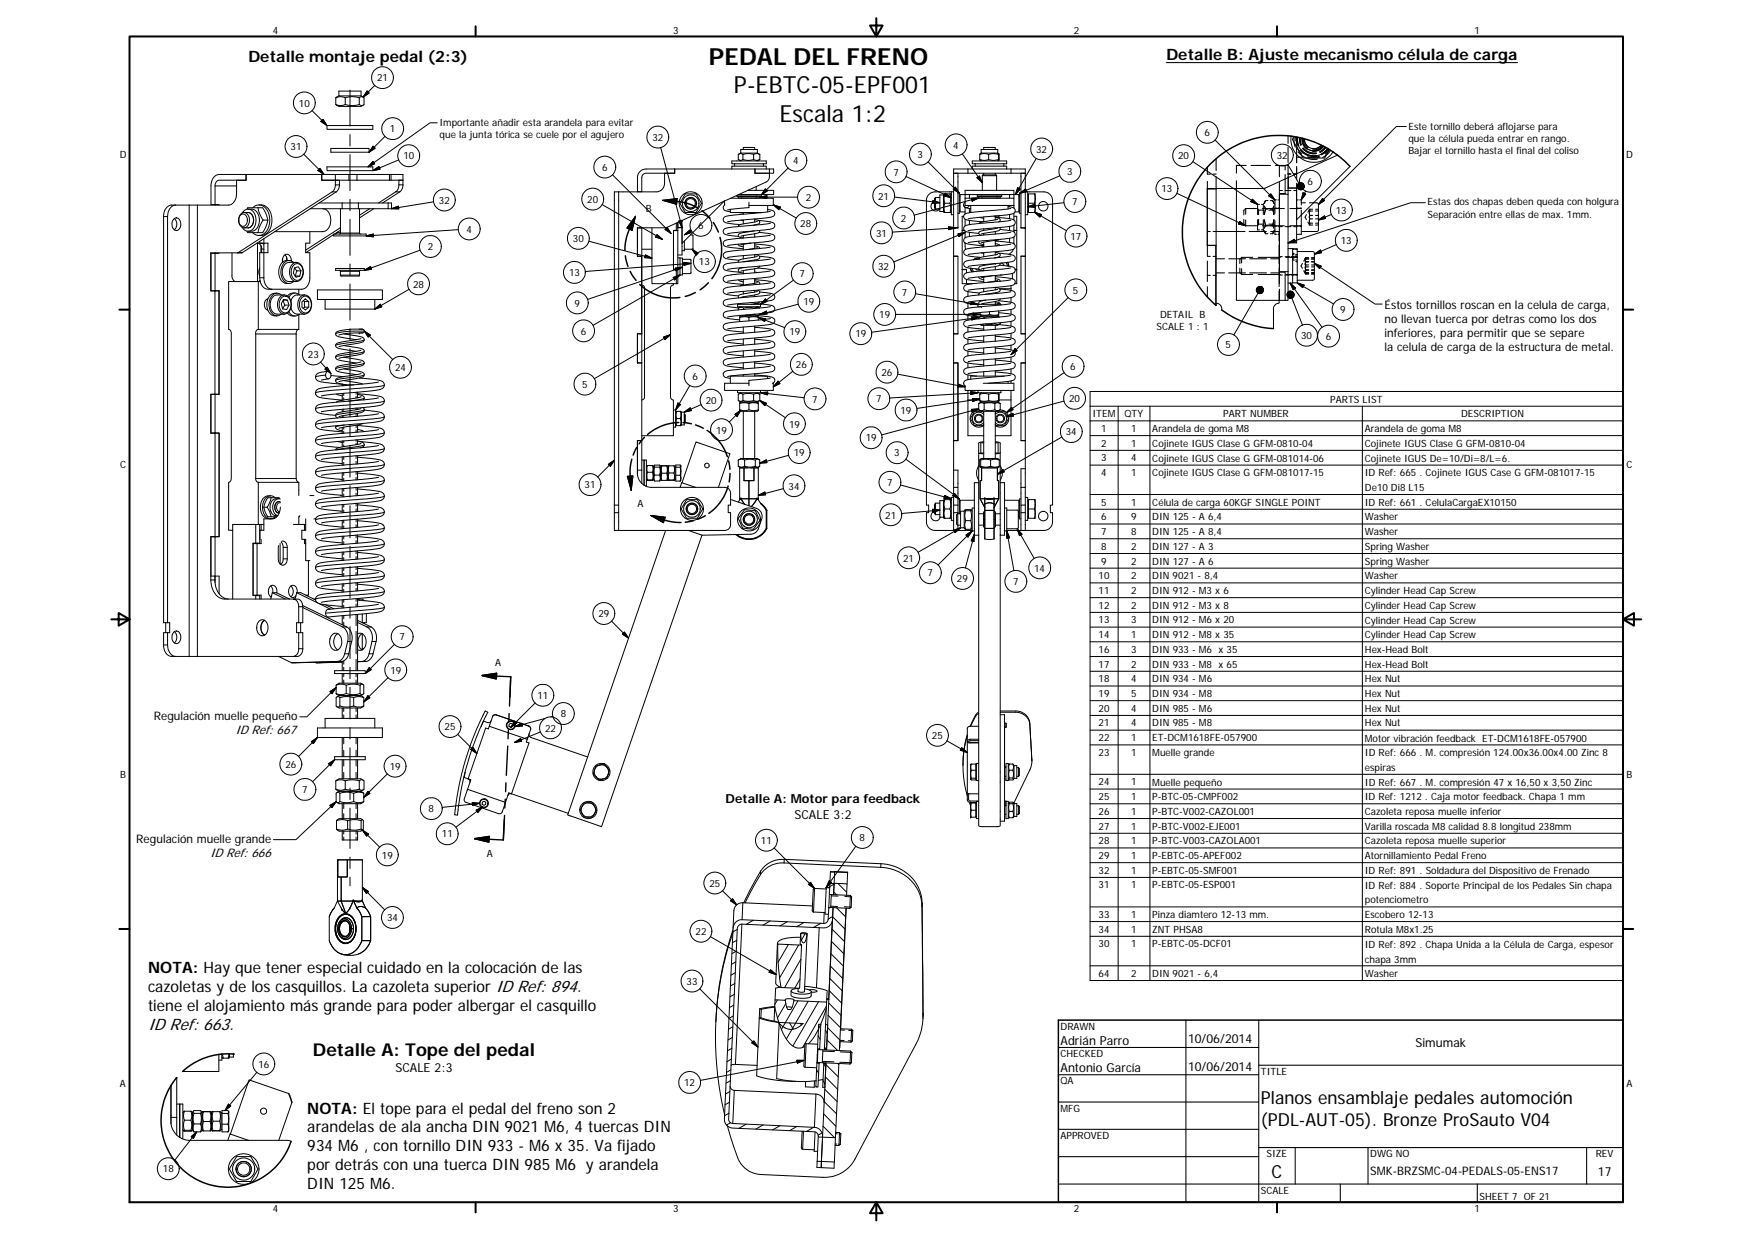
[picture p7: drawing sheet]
<svg xmlns="http://www.w3.org/2000/svg" width="420mm" height="297mm" viewBox="0 0 420 297" stroke-linecap="round" stroke-linejoin="round" font-family="sans-serif">
<defs><g id="words">
<g font-size="5.7">
<text x="170" y="15.6">PEDAL DEL FRENO</text>
<text x="176" y="22.4">P-EBTC-05-EPF001</text>
<text x="186.9" y="29.2">Escala 1:2</text>
</g>
<g font-size="4.3">
<text x="75" y="253.2">Detalle A: Tope del pedal</text>
<text x="302.4" y="264.7">Planos ensamblaje pedales automoción</text>
<text x="302.4" y="269.9">(PDL-AUT-05). Bronze ProSauto V04</text>
<text x="304.9" y="282.4">C</text>
</g>
<text font-size="4" x="35.5" y="246.9">ID Ref: 663.</text>
<g font-size="3.8">
<text x="59.6" y="14.8">Detalle montaje pedal (2:3)</text>
<text x="279.7" y="14.4">Detalle B: Ajuste mecanismo célula de carga</text>
<text x="35.5" y="233.3">NOTA: Hay que tener especial cuidado en la colocación de las</text>
<text x="35.5" y="237.9">cazoletas y de los casquillos. La cazoleta superior ID Ref: 894.</text>
<text x="35.5" y="242.4">tiene el alojamiento más grande para poder albergar el casquillo</text>
<text x="73.7" y="267">NOTA: El tope para el pedal del freno son 2</text>
<text x="73.7" y="271.5">arandelas de ala ancha DIN 9021 M6, 4 tuercas DIN</text>
<text x="73.7" y="276">934 M6 , con tornillo DIN 933 - M6 x 35. Va fijado</text>
<text x="73.7" y="280.6">por detrás con una tuerca DIN 985 M6 y arandela</text>
<text x="73.7" y="285.1">DIN 125 M6.</text>
</g>
<g font-size="3">
<text x="56.4" y="176.1">ID Ref: 667</text>
<text x="174" y="192.6">Detalle A: Motor para feedback</text>
<text x="190.5" y="196.2">SCALE 3:2</text>
<text x="50.4" y="205.5">ID Ref: 666</text>
<text x="254.3" y="250.5">Adrián Parro</text>
<text x="284.9" y="250.1">10/06/2014</text>
<text x="339.5" y="251.1">Simumak</text>
<text x="94.8" y="257.1">SCALE 2:3</text>
<text x="254.3" y="257.1">Antonio García</text>
<text x="284.9" y="256.6">10/06/2014</text>
<text x="383.2" y="281.9">17</text>
</g>
<g font-size="2.8">
<text x="332" y="74">Éstos tornillos roscan en la celula de carga,</text>
<text x="332" y="77.4">no llevan tuerca por detras como los dos</text>
<text x="332" y="80.8">inferiores, para permitir que se separe</text>
<text x="332" y="84.2">la celula de carga de la estructura de metal.</text>
<text x="36.9" y="172.7">Regulación muelle pequeño</text>
<text x="32.7" y="202.1">Regulación muelle grande</text>
<text x="328.6" y="281.7">SMK-BRZSMC-04-PEDALS-05-ENS17</text>
</g>
<g font-size="2.4">
<text x="65.4" y="8">4</text>
<text x="161.4" y="8">3</text>
<text x="257.5" y="8">2</text>
<text x="353.6" y="8">1</text>
<text x="90.4" y="19.5">21</text>
<text x="71.7" y="25.6">10</text>
<text x="93.5" y="31.7">1</text>
<text x="105.4" y="30.2">Importante añadir esta arandela para evitar</text>
<text x="105.4" y="33">que la junta tórica se cuele por el agujero</text>
<text x="156.5" y="33.8">32</text>
<text x="228.6" y="35.6">4</text>
<text x="288.9" y="32.6">6</text>
<text x="337.8" y="31.1">Este tornillo deberá aflojarse para</text>
<text x="337.8" y="34">que la célula pueda entrar en rango.</text>
<text x="28.7" y="38">D</text>
<text x="69.7" y="36">31</text>
<text x="96.7" y="38.2">10</text>
<text x="144.4" y="41">6</text>
<text x="190.2" y="39.3">4</text>
<text x="220.1" y="37.9">3</text>
<text x="248.5" y="36.6">32</text>
<text x="255.9" y="42">3</text>
<text x="282.5" y="38.2">20</text>
<text x="306.2" y="38.1">32</text>
<text x="337.8" y="36.8">Bajar el tornillo hasta el final del coliso</text>
<text x="390" y="38">D</text>
<text x="210.6" y="47.8">21</text>
<text x="214.2" y="42.1">7</text>
<text x="278.5" y="46.1">13</text>
<text x="313.6" y="44.3">6</text>
<text x="105.3" y="48.9">32</text>
<text x="140.8" y="48.6">20</text>
<text x="154.9" y="50.7">B</text>
<text x="193.3" y="48.2">2</text>
<text x="216" y="53.1">2</text>
<text x="257.1" y="49.2">7</text>
<text x="320.4" y="51.3">13</text>
<text x="342.4" y="49.3">Estas dos chapas deben queda con holgura</text>
<text x="342.4" y="52.2">Separación entre ellas de max. 1mm.</text>
<text x="102.6" y="60">2</text>
<text x="111.9" y="55.8">4</text>
<text x="137.4" y="58.1">30</text>
<text x="167.5" y="54.9">6</text>
<text x="191.9" y="54.5">28</text>
<text x="210.1" y="56.7">31</text>
<text x="256.7" y="57.5">17</text>
<text x="321.5" y="58.5">13</text>
<text x="167.6" y="63.6">13</text>
<text x="210.6" y="64.7">32</text>
<text x="99.1" y="69">28</text>
<text x="136.5" y="66.2">13</text>
<text x="191.8" y="66.5">7</text>
<text x="216.3" y="70.9">7</text>
<text x="257.3" y="70.4">5</text>
<text x="137.8" y="73.5">9</text>
<text x="192.7" y="73.2">19</text>
<text x="210.8" y="76.3">19</text>
<text x="278.2" y="76.3">DETAIL B</text>
<text x="321.4" y="75.1">9</text>
<text x="139.3" y="80.2">6</text>
<text x="189.3" y="80.4">19</text>
<text x="205.1" y="80.9">19</text>
<text x="277.4" y="79.1">SCALE 1 : 1</text>
<text x="293.9" y="83.5">5</text>
<text x="312" y="81.3">30</text>
<text x="317.9" y="81.5">6</text>
<text x="73.8" y="85.7">23</text>
<text x="94.8" y="88.9">24</text>
<text x="190.9" y="88.3">26</text>
<text x="256.7" y="88.8">6</text>
<text x="139.6" y="93">5</text>
<text x="166.1" y="91.1">6</text>
<text x="211.4" y="90.1">26</text>
<text x="169.2" y="96.8">20</text>
<text x="194.8" y="96.5">7</text>
<text x="210.1" y="96.5">7</text>
<text x="216" y="99.2">19</text>
<text x="256.4" y="96.4">20</text>
<text x="262" y="100.1">ITEM</text>
<text x="269.7" y="100.1">QTY</text>
<text x="293.4" y="100.1">PART NUMBER</text>
<text x="319" y="96.5">PARTS LIST</text>
<text x="350.4" y="100.1">DESCRIPTION</text>
<text x="171.7" y="103.9">19</text>
<text x="189.2" y="102.5">19</text>
<text x="207.6" y="105.8">19</text>
<text x="255.6" y="104.4">34</text>
<text x="264.1" y="103.6">1</text>
<text x="264.1" y="107.1">2</text>
<text x="271.3" y="103.6">1</text>
<text x="271.3" y="107.1">1</text>
<text x="276.3" y="103.6">Arandela de goma M8</text>
<text x="276.3" y="107.1">Cojinete IGUS Clase G GFM-0810-04</text>
<text x="327.3" y="103.6">Arandela de goma M8</text>
<text x="327.3" y="107.1">Cojinete IGUS Clase G GFM-0810-04</text>
<text x="28.8" y="112.2">C</text>
<text x="190.4" y="109.4">19</text>
<text x="214.5" y="109.4">3</text>
<text x="264.1" y="110.6">3</text>
<text x="271.3" y="110.6">4</text>
<text x="276.3" y="110.7">Cojinete IGUS Clase G GFM-081014-06</text>
<text x="327.3" y="110.7">Cojinete IGUS De=10/Di=8/L=6.</text>
<text x="390.1" y="112.2">C</text>
<text x="140.2" y="117.1">31</text>
<text x="189.1" y="117.4">34</text>
<text x="212.8" y="116.5">7</text>
<text x="264.1" y="114.2">4</text>
<text x="271.3" y="114.2">1</text>
<text x="276.3" y="114.2">Cojinete IGUS Clase G GFM-081017-15</text>
<text x="327.3" y="114.2">ID Ref: 665 . Cojinete IGUS Case G GFM-081017-15</text>
<text x="327.3" y="117.7">De10 Di8 L15</text>
<text x="152.9" y="121.5">A</text>
<text x="212.3" y="124.3">21</text>
<text x="264.1" y="121.2">5</text>
<text x="264.1" y="124.8">6</text>
<text x="271.3" y="121.2">1</text>
<text x="271.3" y="124.8">9</text>
<text x="276.3" y="121.3">Célula de carga 60KGF SINGLE POINT</text>
<text x="276.3" y="124.8">DIN 125 - A 6,4</text>
<text x="327.3" y="121.3">ID Ref: 661 . CelulaCargaEX10150</text>
<text x="327.3" y="124.8">Washer</text>
<text x="264.1" y="128.3">7</text>
<text x="264.1" y="131.8">8</text>
<text x="271.3" y="128.3">8</text>
<text x="271.3" y="131.8">2</text>
<text x="276.3" y="128.3">DIN 125 - A 8,4</text>
<text x="276.3" y="131.8">DIN 127 - A 3</text>
<text x="327.3" y="128.3">Washer</text>
<text x="327.3" y="131.8">Spring Washer</text>
<text x="216.6" y="134.6">21</text>
<text x="248" y="137">14</text>
<text x="264.1" y="135.4">9</text>
<text x="271.3" y="135.4">2</text>
<text x="276.3" y="135.4">DIN 127 - A 6</text>
<text x="327.3" y="135.4">Spring Washer</text>
<text x="222.5" y="138.2">7</text>
<text x="229.5" y="139.6">29</text>
<text x="242.9" y="140.3">7</text>
<text x="263.5" y="138.9">10</text>
<text x="263.5" y="142.4">11</text>
<text x="271.3" y="138.9">2</text>
<text x="271.3" y="142.4">2</text>
<text x="276.3" y="138.9">DIN 9021 - 8,4</text>
<text x="276.3" y="142.4">DIN 912 - M3 x 6</text>
<text x="327.3" y="138.9">Washer</text>
<text x="327.3" y="142.4">Cylinder Head Cap Screw</text>
<text x="143.5" y="148">29</text>
<text x="263.5" y="145.9">12</text>
<text x="263.5" y="149.5">13</text>
<text x="271.3" y="145.9">2</text>
<text x="271.3" y="149.5">3</text>
<text x="276.3" y="145.9">DIN 912 - M3 x 8</text>
<text x="276.3" y="149.5">DIN 912 - M6 x 20</text>
<text x="327.3" y="146">Cylinder Head Cap Screw</text>
<text x="327.3" y="149.5">Cylinder Head Cap Screw</text>
<text x="95.8" y="153.5">7</text>
<text x="263.5" y="153">14</text>
<text x="271.3" y="153">1</text>
<text x="276.3" y="153">DIN 912 - M8 x 35</text>
<text x="327.3" y="153">Cylinder Head Cap Screw</text>
<text x="93.6" y="161.5">19</text>
<text x="118.8" y="159.7">A</text>
<text x="263.5" y="156.5">16</text>
<text x="263.5" y="160">17</text>
<text x="271.3" y="156.5">3</text>
<text x="271.3" y="160">2</text>
<text x="276.3" y="156.5">DIN 933 - M6 x 35</text>
<text x="276.3" y="160">DIN 933 - M8 x 65</text>
<text x="327.3" y="156.5">Hex-Head Bolt</text>
<text x="327.3" y="160.1">Hex-Head Bolt</text>
<text x="128.9" y="167.6">11</text>
<text x="263.5" y="163.6">18</text>
<text x="263.5" y="167.1">19</text>
<text x="271.3" y="163.6">4</text>
<text x="271.3" y="167.1">5</text>
<text x="276.3" y="163.6">DIN 934 - M6</text>
<text x="276.3" y="167.1">DIN 934 - M8</text>
<text x="327.3" y="163.6">Hex Nut</text>
<text x="327.3" y="167.1">Hex Nut</text>
<text x="134.5" y="172">8</text>
<text x="263.5" y="170.6">20</text>
<text x="271.3" y="170.6">4</text>
<text x="276.3" y="170.6">DIN 985 - M6</text>
<text x="327.3" y="170.6">Hex Nut</text>
<text x="106.6" y="175.1">25</text>
<text x="130.7" y="175.4">22</text>
<text x="223.5" y="177.2">25</text>
<text x="263.5" y="174.2">21</text>
<text x="263.5" y="177.7">22</text>
<text x="271.3" y="174.1">4</text>
<text x="271.3" y="177.7">1</text>
<text x="276.3" y="174.2">DIN 985 - M8</text>
<text x="276.3" y="177.7">ET-DCM1618FE-057900</text>
<text x="327.3" y="174.1">Hex Nut</text>
<text x="327.3" y="177.8">Motor vibración feedback ET-DCM1618FE-057900</text>
<text x="68.4" y="184.1">26</text>
<text x="93.5" y="184.6">19</text>
<text x="263.5" y="181.2">23</text>
<text x="271.3" y="181.2">1</text>
<text x="276.3" y="181.3">Muelle grande</text>
<text x="327.3" y="181.3">ID Ref: 666 . M. compresión 124.00x36.00x4.00 Zinc 8</text>
<text x="327.3" y="184.8">espiras</text>
<text x="28.8" y="186.5">B</text>
<text x="72.5" y="190.1">7</text>
<text x="263.5" y="188.3">24</text>
<text x="263.5" y="191.8">25</text>
<text x="271.3" y="188.3">1</text>
<text x="271.3" y="191.8">1</text>
<text x="276.3" y="188.4">Muelle pequeño</text>
<text x="276.3" y="191.8">P-BTC-05-CMPF002</text>
<text x="327.3" y="188.4">ID Ref: 667 . M. compresión 47 x 16,50 x 3,50 Zinc</text>
<text x="327.3" y="191.8">ID Ref: 1212 . Caja motor feedback. Chapa 1 mm</text>
<text x="390.1" y="186.5">B</text>
<text x="102.8" y="194.7">8</text>
<text x="263.5" y="195.3">26</text>
<text x="271.3" y="195.3">1</text>
<text x="276.3" y="195.3">P-BTC-V002-CAZOL001</text>
<text x="327.3" y="195.4">Cazoleta reposa muelle inferior</text>
<text x="105.9" y="200.7">11</text>
<text x="182.5" y="202.3">11</text>
<text x="206.1" y="201.7">8</text>
<text x="263.5" y="198.9">27</text>
<text x="263.5" y="202.4">28</text>
<text x="271.3" y="198.9">1</text>
<text x="271.3" y="202.4">1</text>
<text x="276.3" y="198.9">P-BTC-V002-EJE001</text>
<text x="276.3" y="202.4">P-BTC-V003-CAZOLA001</text>
<text x="327.3" y="198.9">Varilla roscada M8 calidad 8.8 longitud 238mm</text>
<text x="327.3" y="202.4">Cazoleta reposa muelle superior</text>
<text x="91.6" y="205.8">19</text>
<text x="116.7" y="205.4">A</text>
<text x="263.5" y="205.9">29</text>
<text x="263.5" y="209.5">32</text>
<text x="271.3" y="205.9">1</text>
<text x="271.3" y="209.5">1</text>
<text x="276.3" y="205.9">P-EBTC-05-APEF002</text>
<text x="276.3" y="209.5">P-EBTC-05-SMF001</text>
<text x="327.3" y="206">Atornillamiento Pedal Freno</text>
<text x="327.3" y="209.5">ID Ref: 891 . Soldadura del Dispositivo de Frenado</text>
<text x="170.1" y="212.6">25</text>
<text x="263.5" y="213">31</text>
<text x="271.3" y="213">1</text>
<text x="276.3" y="213">P-EBTC-05-ESP001</text>
<text x="327.3" y="213">ID Ref: 884 . Soporte Principal de los Pedales Sin chapa</text>
<text x="92.8" y="220.9">34</text>
<text x="263.5" y="220">33</text>
<text x="271.3" y="220">1</text>
<text x="276.3" y="220.1">Pinza diamtero 12-13 mm.</text>
<text x="327.3" y="216.6">potenciometro</text>
<text x="327.3" y="220.1">Escobero 12-13</text>
<text x="166.8" y="224.1">22</text>
<text x="263.5" y="223.6">34</text>
<text x="263.5" y="227.1">30</text>
<text x="271.3" y="223.6">1</text>
<text x="271.3" y="227.1">1</text>
<text x="276.3" y="223.6">ZNT PHSA8</text>
<text x="276.3" y="227.1">P-EBTC-05-DCF01</text>
<text x="327.3" y="223.6">Rotula M8x1.25</text>
<text x="327.3" y="227.2">ID Ref: 892 . Chapa Unida a la Célula de Carga, espesor</text>
<text x="327.3" y="230.8">chapa 3mm</text>
<text x="164.7" y="236.1">33</text>
<text x="263.5" y="234.2">64</text>
<text x="271.3" y="234.2">2</text>
<text x="276.3" y="234.2">DIN 9021 - 6,4</text>
<text x="327.3" y="234.2">Washer</text>
<text x="254.3" y="246.8">DRAWN</text>
<text x="62" y="255.9">16</text>
<text x="254.3" y="253.4">CHECKED</text>
<text x="302.4" y="257.6">TITLE</text>
<text x="28.8" y="260.7">A</text>
<text x="164.1" y="260.4">12</text>
<text x="254.3" y="259.9">QA</text>
<text x="390" y="260.7">A</text>
<text x="254.3" y="266.5">MFG</text>
<text x="254.3" y="273.1">APPROVED</text>
<text x="39" y="281.1">18</text>
<text x="303.8" y="277.4">SIZE</text>
<text x="328.6" y="277.4">DWG NO</text>
<text x="382.7" y="277.4">REV</text>
<text x="302.4" y="286.2">SCALE</text>
<text x="354.8" y="287.7">SHEET 7 OF 21</text>
<text x="65.4" y="290.7">4</text>
<text x="161.4" y="290.7">3</text>
<text x="257.5" y="290.7">2</text>
<text x="353.6" y="290.7">1</text>
</g>
</g></defs>
<g fill="none" stroke="#000" stroke-width=".24">
<path d="M72.8 37l4.9 4.8M74.8 26.5l3.6 3.6M77 29.1l.5-.5 .9 1.5zM78.4 30.1h11v.9h-11zM79.3 35.6h9.2v.9h-9.2zM80.5 23.5l1.2-.3 1.1 .3M80.5 25l1.2 .3 1.1-.3M80.5 25l.8 .5h5.3l.5-.3M80.5 23.5v1.5M81.3 21.8h5.3v1.2h-5.3zM81.3 23l-.8 .5M82.8 23.5l1.7-.3 1.7 .3"/>
<path d="M82.8 25l1.7 .3 1.7-.3M82.8 23.5v1.5M83.9 21.6v8.6M83.9 32.3v2.7M83.9 37.1v8.6M86.2 23.5l.5-.3 .6 .3v1.5l-.6 .3-.5-.3M86.2 23.5v1.5M88 21.8l.5 .5-1.4 1zM89.4 38.7l.4 .6-1.5 .7zM89.5 35.1l.5 .4-1.5 1zM89.9 20.5l-2.8 2.8-.5-.3M92.3 32.7l-3.8 3.8"/>
<path d="M95.6 38.3l-6.2 2.6M104.9 29.4h-1.8l-14.8 10.6M158.4 35.4l5.2 19.2h-1.1M175.5 38.6h8.3v.7h-8.3zM176.2 39.3v.5M177.2 38.3l.4 .3M177.6 36.7l-.4 .3M177.6 35.8h4v.9h-4zM178.2 37v1.2M178.2 37l1-.2 1.5 .2M178.2 37l-.5-.2-.7 .2v1.2l.6 .3 .6-.3M178.2 38.2l1.3 .3 1.2-.3"/>
<path d="M180.7 38.2l.8 .3 .7-.3M180.7 37v1.2M180.7 37l.6-.2 .9 .2M181 35.8v-.5h-2.7v.5M181.6 36.7l.6 .3M182.2 38.2l-.6 .4M182.2 37v1.2M183.1 39.3v.5M222.6 38.8l7.5 7.5M230.8 36.9l4.8 6.9M233.2 38.6h8.2v.7h-8.2zM233.9 39.3v.5"/>
<path d="M235 37v1.2M235 38.2l.3 .4M235 38.2l1 .3 1.1-.3M235 37l.8-.2 1.3 .2M235.3 36.7l-.3 .3M235.3 35.8h4v.9h-4zM237.1 38.2l1.2 .3 1.1-.3M237.1 37v1.2M237.1 37l.9-.2 1.4 .2M238.7 35.8v-.5h-2.8v.5M239.3 36.7l.2 .1M239.4 37v1.2"/>
<path d="M239.4 37l.1-.2v1.7l-.1-.3M239.5 38.4l-.2 .2M240.7 39.3v.5M248.5 38l-5 8.7M286.1 38.8l15.5 10.2M291.4 33.6l14.3 14.3M308.9 39.5l2.6 4.4M309.6 32.6a5.5 5.5 0 0 0 3.5 6 5.5 5.5 0 0 0 6.6-2.2M310.3 32.7a.75 .75 0 0 0 0 1.3l1.8 3.3a.72 .72 0 0 0 1.1 .6h4.5l1.1-2M311.1 32.9a4 4 0 0 0 2.6 4.3 4 4 0 0 0 4.7-1.6M312.3 33.1a2.76 2.76 0 0 0 1.8 2.9 2.76 2.76 0 0 0 3.2-1M312.9 33.3a2.21 2.21 0 0 0 1.4 2.2 2.21 2.21 0 0 0 2.5-.7"/>
<path d="M320.7 37.2l-17.5 8h-13.7v13.7h2.1v14.3M323.8 39.9l-12.9 12.8M337.2 30.3h-2.3l-18.7 18.7M39.2 51.9v97.4h1.5v2.4h-1.5v2.9M39.2 51.9h1M40.2 51.9v97.4M41.6 52.6a1 1 0 0 1 1.2-.2 1 1 0 0 1 .5 1 1.25 1.25 0 0 1-.2 1.4 1.25 1.25 0 0 1-1.3 .3 1.93 1.93 0 0 1-.2-2.5zM41.8 52.4a1.82 1.82 0 0 1 0 2.7M42.2 49.2a2.47 2.47 0 0 0-2 2.7M45.4 49.2h-4.2a2.4 2.4 0 0 0-2 2.7M45.4 49.2h1.9M45.4 49.2v108.2"/>
<path d="M47.3 49.2v108.2M51.6 44.6h5.1M51.6 44.6v4.6M57.2 52.7a1.34 1.34 0 0 1 .5-1.4 1.34 1.34 0 0 1 1.5-.1 2.1 2.1 0 0 1-.6 3.4 1.55 1.55 0 0 1-1.4-1.8M57.2 52.7h.1M57.2 52.8h.1M57.6 51.7a1.05 1.05 0 0 1 1.3-.2 1.05 1.05 0 0 1 .4 1.3 1.05 1.05 0 0 1-.4 1.2 1.05 1.05 0 0 1-1.3-.1 2.03 2.03 0 0 1 0-2.2zM58.1 51.1a1.67 1.67 0 0 1 1.8-.9 1.67 1.67 0 0 1 1.3 1.5 2.9 2.9 0 0 1-1.4 3.7 1.64 1.64 0 0 1-1.7-.9M58.5 50.9h1a1.96 1.96 0 0 1 1.3 1.9 1.96 1.96 0 0 1-1.3 1.8h-1M59 41.8h-6.5a2.39 2.39 0 0 0-1.9 2.8v4.5l1.9 .1M59 41.8v1.4h-2.3v3.2a2.49 2.49 0 0 1-1.9 2.8h-7.5M59 41.8v1.4h-6.5a1.26 1.26 0 0 0-.9 1.4"/>
<path d="M59.2 55.4a1.06 1.06 0 0 0 1.3 .4h1.4M59.5 50.9a1.94 1.94 0 0 1 1.3 1.9 1.94 1.94 0 0 1-1.3 1.8M59.5 50.1h.8a2.7 2.7 0 0 1 1.7 3.9 1.93 1.93 0 0 1-1.7 1.4h-.8M60.6 49.8a2.22 2.22 0 0 1 3.8 1.1 4.1 4.1 0 0 1-1.8 5.5 1.97 1.97 0 0 1-2-.6M61.6 58.3h1.3l.4 .2M61.9 49.8l.4 1.5 .8 1.5M61.9 49.8h1.1l.7 1.1 .5 1.9M61.9 49.8h-1.4a1.06 1.06 0 0 0-1.3 .4M62.1 49.1a2.97 2.97 0 0 1 3.1 3.3 3.4 3.4 0 0 1-2.6 4.1h-.5M62.6 58.9v1.7M62.7 59.7h.6M62.7 59.7a1.25 1.25 0 0 0-.9-1.4v9.2l.6-.3"/>
<path d="M62.7 59.7v.9M63.1 52.8l-1 1.8-.2 1.2M63.1 52.8h1.1M63.3 57.2v1.1h-1v-.5M64.2 52.8l-.4 1.5-.8 1.5h-1.1M74.3 55.5v2.8h-1v2.3M74.4 50h7.7M76.5 48.7h5.6M76.7 40.4l1 1.4-1.5-.9zM77.2 41.8l-.1 1.4h6.6M77.4 50a2.78 2.78 0 0 1 1.8 3.8 2.17 2.17 0 0 1-1.8 1.7h-11.5M78.4 40h11v.9h-11z"/>
<path d="M79.7 46l-22.6 14.6M79.7 46h1M80 56.2l-6.7 4.4M80 56.3l-.2 .1M80 56.1h7.8v.5h-7.8zM80.4 41.8v2.5M80.4 44.3h1M80.4 44.3a1.88 1.88 0 0 1-.7 1.7M80.7 46l-22.6 14.6M80.9 55.8h.7M81 55.6l-.6 .5M81.4 43.2v1.1"/>
<path d="M81.4 44.3a2.09 2.09 0 0 1-.7 1.7M81.6 55.2l-1.4 .9M81.6 54.6l-8.3 5.4M81.6 55.9h4.6M81.6 55.9l-.2 .2M81.6 50v5.9M82.1 50h3.8M82.1 48.7v1.3M82.1 48.7h3.8M83.7 43.2h1.9M83.7 41.8h1.9M83.7 41.8h-24.7"/>
<path d="M83.7 41.8v1.4M83.9 47.8v2.7M83.9 52.6v8.6M85.6 43.2h7.8M85.6 41.8h7.8M85.6 41.8v1.4M85.9 48.7h7.2M85.9 48.7v1.3M85.9 50h7.2M86.2 55.9l.3 .2M86.2 50v5.9M87.8 56.6l1.7-.5 .1 .7z"/>
<path d="M88.7 50l-2.5 1.6M89.4 40.9l1.5-1 .3 .7zM89.6 50l-3.4 2.2M93.1 48.7h.8v1.3M93.1 50h.8M93.1 48.7v1.3M93.4 41.8h.4M93.4 43.2h.4M93.4 41.8v1.4M93.8 43.2v-1.4h2.8v2.5M93.8 43.2h2.8M93.9 50l1.6-.6 .1 .7z"/>
<path d="M94.9 46h1M94.9 46l-4.1 2.7M95.7 44.3a1.88 1.88 0 0 1-.8 1.7M95.7 43.2v1.1M95.7 44.3h.9M95.9 46l-4.2 2.7M96.6 44.3a2.02 2.02 0 0 1-.7 1.7M100.7 60l-13.3 4.8M104 48.4l-10.1 1.6M109.9 55.1l-22.1 1.5M141.2 57.8l15.1 4.1M144.4 49l14.5 8.4"/>
<path d="M146.9 41.9l14 14.1M148.4 46v75.1M148.4 46h-1.1v81.2h1.1M152.4 51.8l-.8 3.4-1.3-.5zM152.4 51.8l-1.5 3.1M152.9 46h1M152.9 54.7h1M153.9 59.8h2.4M153.9 54.6v32.4M156.3 54.6v13.4h5.9M157.6 56.2l1.3 1.2-1.7-.6zM158.9 48l3.5-.4-.1 1.4z"/>
<path d="M158.9 48l3.4 .3M160 54.5l.9 1.5-1.4-1zM161.5 55.3h1M161.8 41.5h-6.9a1.01 1.01 0 0 0-1 1.1v3.4M161.8 40.5v1zM161.8 41.5h-2.4v2.4a2.02 2.02 0 0 1-2.1 2.1h-8.9M162.2 53.5v1.7h-.7v9.4h.7v3.4M162.5 53.3v11.3M162.6 53.3v1.2h1v6.6h-1.1M162.8 53l.7-.2 .1 1.8zM163.5 52.9h.1M163.6 52.9h.1"/>
<path d="M164.1 56.3l1.3-1.1 .4 .6zM164.1 57.8v2.3h-.5M164.3 46.5h1.6a.99 .99 0 0 1 1.5 .8l.6 1.1a.88 .88 0 0 1-.3 1.2l-.3 .5a1 1 0 0 1-1.5 .8h-1.6l-.8-1.3a.98 .98 0 0 1 0-1.7zM165.6 56.3l.6 .2v3.1l-2.1 .2M165.8 55.4l-1.7 .9M166 59.8l1.1 1.1M173.8 49.1v-.9l-10.2 10.1M173.8 49.1a.88 .88 0 0 0-.2 1.1 .88 .88 0 0 0 1 .5l.5 .1M175.1 50.2v.7h7.6M175.2 47.5h10.3v1.8h-5.9M175.5 40.5v-.7h8.3v.7M176.9 46.8h5.7v.3h-5.9v-.3"/>
<path d="M177 50.9l1.3 .2M177 58.5l.4 .5 .9 .2M177 47.1v.4h5.2v-.4M177.7 52.8l.6 .1M177.7 47.5h.2M177.9 46.7l-.2 .1M178.3 50.9v.5M178.3 52.7v1M178.3 55.6v.2M178.3 56.5v.6M178.3 58.6v1.3M179.3 45.6h6.2v1.1h-8.4"/>
<path d="M179.6 48.5v1.3l-5.1 .5M180.1 58.3l-2.5 .4M180.8 55.4l-1.6 .2a2.7 2.7 0 0 0-2.2 .8l.3 .4 .8 .3M181 50.9v.2M181 52.5v.7M181 54h.1M181 56v.8M181 58.2v1.3M181 58.9l1.1 .3 .1 .4M181 52.6l.6 .2a.55 .55 0 0 1 .6 .6 .55 .55 0 0 1-.7 .4l-.9 .2M181 56.8h.1M181 58.5l1.4 .1a6 6 0 0 1 3.3 .8 .97 .97 0 0 1-.2 1 .97 .97 0 0 1-1 .3l-10 1"/>
<path d="M181 40.5v1zM181.3 44.7v.9M181.4 46.7l.1 .1M181.5 47.5h-.1M181.6 59.4l-2.6 .4M181.6 53.1l-2.5 .4a2.55 2.55 0 0 0-2.1 .8M181.9 52.9h.9a4.4 4.4 0 0 1 2.9 .8 .95 .95 0 0 1-1.1 1.3l-10.1 1M182 55.7l.7 .1a5.2 5.2 0 0 1 3 .7 .94 .94 0 0 1-.2 1 .94 .94 0 0 1-.9 .3l-10.1 1.1M182.2 55.2v.3a4.1 4.1 0 0 1-2.8 .8l-1.8 .3M182.2 47.3h9.1M182.7 46.6l.8-1.3 .5 .5-1.2 .8M183 47.1l-.8 .2"/>
<path d="M183.2 47.1l.7-.2v.7l-1.7-.3M184.1 50.2l.4 .1a.99 .99 0 0 1 1 .3 .99 .99 0 0 1 .1 1.1l-1.5 .5-9.6 1M184.1 49.3v1.5M184.5 40.5h-29.6a2.1 2.1 0 0 0-2 2.1v3.4M184.5 40.5v2.1l-.3 .6-.5 .4-24 11h-6.8v6.8h1M184.5 40.5h1v1h-4.5M184.8 50.7l-8.6 .8a3.5 3.5 0 0 0-2.7 .8 1.02 1.02 0 0 0 1.2 1.2l2.8 .4M184.8 59.2l-8.2 .9a4.3 4.3 0 0 0-3.1 .8 1.05 1.05 0 0 0 1.3 1.2l2.4 .3M184.8 56.4l-7.9 .8a6 6 0 0 0-3.3 .7 .95 .95 0 0 0 .1 1 .95 .95 0 0 0 1 .3l3.6 .4M184.8 53.5l-8.4 .9a4.6 4.6 0 0 0-2.9 .7 1.02 1.02 0 0 0 1.3 1.3l2.3 .3M185.5 49.1l1.6 .6-.3 .6zM185.5 49.1l5.5 3.2"/>
<path d="M189 40.3l-6.3 6.3M214.5 47.2l10.9 1.4M217.3 42.3l10.8 5.1M223.7 48l1.7 .6-1.8 .1zM224.1 48.4a1.13 1.13 0 0 0-.6 1.7 1.13 1.13 0 0 0 1.8 0M224.4 47.3v2.8M224.4 50.1h1M224.4 47.3h1M224.4 47.3l-.3 .3v2.2l.3 .3M225.4 46.7h.9v4h-.9zM226.3 50.7l.3 .2M226.6 46.5h1.2"/>
<path d="M226.6 48.7h1.2M226.6 50.9h1.2M226.6 48.7l-.2 1.1 .2 1.1M226.6 46.5l-.2 1.1 .2 1.1M226.6 46.5l-.3 .2M226.7 46.4l1.4 1-1.7-.4zM227.5 54.4l1.7 .2-1.7 .5zM227.8 46.5l.2 1.1-.2 1.1M227.8 48.7l.2 1.1-.2 1.1M227.8 46.5h.2l.1 .2M228.1 46h-3.9a2.06 2.06 0 0 0-2 2.1v73h.5v1.8h-.5v2.2a2.06 2.06 0 0 0 2 2.1h4.5M228.1 46h.6"/>
<path d="M228.1 46v5.5h.6M228.1 50.7l-.1 .2h-.2M228.7 54.6h1M228.7 41.5h3.4M229.1 44.9l1 1.4-1.5-1zM229.2 54.6l-15.2 1M229.7 41.5v13.1M229.7 54.6h.1M229.7 56.1l1.7-.4-1.4 1zM229.7 46.3h.4M229.7 54.6l-1 .1M230.1 46.8l.1 .2"/>
<path d="M230.1 46.3v4.8h-.4M230.2 50.4l-.1 .2M230.7 55.3h.6M230.7 55.2h.6M231.1 51.9h-.4v16.1h2.6M231.1 49.1v.3l.4 .3 1.3 .3M231.4 48.5a.69 .69 0 0 0 0 1.1 .69 .69 0 0 0 1.1-.3M231.4 47.5h11.8v1.8M231.4 58.3l.2 1.5M231.4 49.7v1.6M231.4 52.6v1.5M231.4 55.4v1.6"/>
<path d="M231.4 58.3h.2M231.4 55.7l-17.1 7.1M232.1 40.5h-3.4v76.3M232.1 41.5h10.4M232.1 40.5v1M232.1 40.5h1.1M232.5 50.8h.3M232.5 46.7v.8M232.5 50v1M232.5 52.9v.9M232.5 55.7v1M232.8 49.3v1.6"/>
<path d="M233 47.5h1.7l-1.6 .7zM233.2 40.5v-.7h8.2v.7M233.2 40.5h8.2M234.3 42.6l.6-.4 .7 1.6zM234.4 46.8h5.8v.3h-5.8zM234.7 47.1v.4M234.7 47.5l-15.5 4.1M234.8 57.8v.5l1.1 .4M235 52.1l.9 .3M235.4 58.9l.2 .3M235.4 47.5h.2M235.6 46.7l-.2 .1"/>
<path d="M235.6 42.1l.1-.2h3.2l.1 .2M235.6 42.1h3.4M235.6 42.1v3.5M235.8 58.9l.1 .2M235.9 41.5v.4M235.9 52v1.1M235.9 54.9v.3M235.9 55.9v.4M235.9 58.1v1.1M235.9 56.3l-1.4 .2a5.8 5.8 0 0 0-3.2 .7 .97 .97 0 0 0 .1 1 .97 .97 0 0 0 1 .3l3.5 .4M238.7 52.1l.7 .2a.46 .46 0 0 1 .5 .4 .46 .46 0 0 1-.4 .5M238.7 58.4l1.1 .5"/>
<path d="M238.7 52.1l1.4 .1a5.7 5.7 0 0 1 3.2 .7 .95 .95 0 0 1-.1 1.1 .95 .95 0 0 1-1 .3l-10 1M238.7 41.5v.4M238.7 51.8v.9M238.7 54.6v.2M238.7 55.5v.6M238.7 57.6v1.4M238.7 57.8l1.4 .1a6 6 0 0 1 3.2 .8 .96 .96 0 0 1-.1 1 .96 .96 0 0 1-1 .3l-10 1M238.9 57.6l.1 .2M239 42.1v3.5M239 46.7l.2 .1M239.2 47.5h-.2M239.3 57.5v.3"/>
<path d="M239.3 52.6l-3.3 .5-1.2 .5M239.3 54.7l-1.9 .3a4.4 4.4 0 0 0-2.7 .8l.1 .4 .5 .2M239.3 58.8l-.3 .1M239.4 57.4l-4.1 .8M239.7 54.5a.63 .63 0 0 1-.1 .8 .63 .63 0 0 1-.7 .1l-3.6 .7M239.8 51.7l-1.5 .1M239.8 55l.7 .1a4 4 0 0 1 2.9 .8 1.11 1.11 0 0 1-1.4 1.3l-9.8 1M239.9 47.1v.4h-5.2M241.4 40.5h1.1M241.8 49.5l.3 .1a.99 .99 0 0 1 1.1 .3 .99 .99 0 0 1 .1 1.1 11.8 11.8 0 0 1-5 .8l-6.1 .7M241.8 49.3v.8M242.1 46.7v.8"/>
<path d="M242.1 49.3v.3M242.1 51.4v1M242.1 54.3v1M242.1 57.1v1M242.4 55.7l-6.5 .6M242.4 52.8l-8 .8a5.6 5.6 0 0 0-3.2 .8 .95 .95 0 0 0 .2 1 .95 .95 0 0 0 1 .3l2.3 .2M242.4 58.5l-8.2 .9a4.7 4.7 0 0 0-3 .7 .98 .98 0 0 0 .2 1 .98 .98 0 0 0 1 .3l2.8 .3M242.4 50l-8.5 .8a3.6 3.6 0 0 0-2.8 .8v.2a1.13 1.13 0 0 0 1.4 1.1l3.2 .3M242.5 40.5h3.4v20.9M242.5 41.5h3.4M242.5 40.5v1M243 59.7l-.4 .8-.7 .5"/>
<path d="M243.2 46.7h1.1v4.1h-.9M243.2 55.3h.6M243.2 51.9h.6v16.1h-.4M243.2 46.7h-13v4.1h1.2M243.2 46.7v-1.1h-11.8v3.7h11.8M243.2 55.2h.6M243.2 46.7v.8M243.2 49.3v.6M243.2 51.1v1.6M243.2 54v1.6M243.2 56.8v1.5h-.2M243.2 58.3v.1"/>
<path d="M244.3 45.7l-.8 1M244.3 50.4l.2 .2M244.4 45.6l.3-.3-.6-.3-.6 1.7M244.5 46.3v4.8h.3M244.5 46.8l-.2 .2M244.5 46.3l1.4-1 .3 .7zM244.5 46.3h.3M244.8 54.6h1.1M244.8 54.6h.1M244.8 41.5v13.1M244.8 54.6l1.1 .1M245.9 54.6h.1"/>
<path d="M245.9 46h.6M246.5 46.8h.1M246.5 50.7h.1M246.5 46h3.9a2.1 2.1 0 0 1 2 2.1v73h-.5v1.8h.5v2.2a2.1 2.1 0 0 1-2 2.1h-4.5M246.5 49.6l1.6-.6 .1 .7zM246.5 46v5.5h-.6M246.6 48.7h1.5M248.1 48.7l.2 1.1M248.1 46.5l.2 1.1M248.1 46.5h-1.5v4.4h1.5M248.1 46.5h.2v1.1M248.1 50.9l7.7 4.4"/>
<path d="M248.1 50.9l1.7 .5-.4 .6zM248.3 49.8v1.1h-.2M248.3 47.6v2.2M248.3 49.8l-.2 1.1M248.3 47.6l-.2 1.1M254.2 42.1l-9.7 4.2M255.2 48.6l-8.7 1M282.2 46.3l16.5 7.8M289.5 45.2v13.6M289.5 45.3h2.1M291.6 55.5h4.9M291.6 58.8l-2.1 .1"/>
<path d="M291.6 45.2v28M296.5 45.2v26.8h11.7M297.3 53.1l1.4 1-1.7-.4zM300.3 47.8l1.3 1.2-1.6-.7zM304.7 46.5l1 1.4-1.4-.9zM306.8 46.6h2.1M308.2 42.9v3.5h-1.4v18.9h1.4v6.7M308.9 42.6v22.5M308.9 45.1h2M308.9 58.2l1.5-.8 .2 .6zM308.9 59.6h1.1v8.3h-1.1M309 42.6v2.4h1.9v13.2h-2l29.4-9.6h3.5"/>
<path d="M310 59.7h1.1v8.1M310.9 41.7h.1M310.9 41.7h-.1M312.1 51.6v4.6h-1.2M312.5 46.2l.6 .3-1 1.4zM313.1 45.8l-1 2.1M315 48.6l1 .1 .2 .3M316.2 49v6.2l-.4 .3h-3.7M316.2 52.7l1.4-.9 .3 .6zM317.2 47.6l.5 .4-1.5 1zM319.3 51.4l-3.1 1.3M320.5 58.7l-5.3 2.2"/>
<path d="M51.6 60.6v43.3M52.5 60.6l-1.9 .1v9M55.6 60.6v5.5a1.24 1.24 0 0 0 1 1.4M57 60.6h-6.4v9.1h1.9v24.9h-1.9v9.2h1M57.1 60.6h1M58.1 60.6h-1.1h.1M61.9 79a.83 .83 0 0 0-.6 1.1M61.9 67.5h-7.1v11.5a.89 .89 0 0 1 .7 1.1v34.6a.89 .89 0 0 1-.7 .9v11.5h1M61.9 67.5v11.5M61.9 79h9.8M61.9 67.5h.5M62.3 64.3a2.12 2.12 0 0 0 0 1.8"/>
<path d="M62.3 66.6h1M62.3 66.6v-6h2v-2.3h-1v8.3M62.3 66.6a2.57 2.57 0 0 0 2 2.7h.9M63.3 66.6a2.54 2.54 0 0 0 1.9 2.7M64.3 71.6a1.5 1.5 0 0 0-.9 1.4 1.5 1.5 0 0 0 .9 1.4M66.4 70.3a2.42 2.42 0 0 0-2.4 3 2.26 2.26 0 0 0 2.4 2.4M67.4 70.7a1.7 1.7 0 0 0-2.7 1.2 2.82 2.82 0 0 0 1.6 3.8l1.1-.4M67.6 71.4a1.37 1.37 0 0 1 1.5-.2 1.37 1.37 0 0 1 .7 1.5 1.73 1.73 0 0 1-1.8 2.3 2.37 2.37 0 0 1-.4-3.6zM67.8 62v.9M67.9 71.9h.1M68 71.9h.9M68 71.9l.3 1.3"/>
<path d="M68 71.8l.9 .1 .4 1.3-.6 1-.9-.1-.4-1.3zM68.2 70.7h-1.8a2.41 2.41 0 0 0-1.3 3.7l.5 .6 .6 .3h2M68.2 70.7a2.41 2.41 0 0 0-1.3 3.7l.5 .6 .8 .3M68.2 70.7a2.45 2.45 0 0 1 1.1 4l-.6 .5-.5 .1M68.3 61.1l.4 .5 .2 .9M68.3 73.2h1M68.3 73.2l-.5 .9M68.7 61.7v.8M68.9 75.1l.9 .6 1 .1M69.3 74.8a1.6 1.6 0 0 0 2.5 .5M69.8 73.8a1.8 1.8 0 0 0 1.5 1.5h1.7M69.9 62.5a2.51 2.51 0 0 0-3 3.1 2.26 2.26 0 0 0 2.4 2.4"/>
<path d="M69.9 62.6a1.12 1.12 0 0 0-.4-1.4 1.12 1.12 0 0 0-1.4 .1l-.4 .9v.7M70.3 63.6a1.33 1.33 0 0 1 1.6-.2 1.33 1.33 0 0 1 .7 1.3 1.86 1.86 0 0 1-1.6 2.5 2.37 2.37 0 0 1-.7-3.6zM70.4 62.9a1.71 1.71 0 0 0-1.8-.3 1.71 1.71 0 0 0-1 1.5 2.85 2.85 0 0 0 1.6 3.9l.8-.2 .4-.3M70.6 64.2l.9-.3 .7 1-.3 1.3-.9 .3-.7-1zM70.7 64.2l.5 .7M70.8 70.3h-1l-.9 .7M70.9 66.2h-.1M70.9 66.2h1M71 62.9h-1.7a2.42 2.42 0 0 0-1.3 3.7l.9 .8 2.1 .1M71 62.9a2.53 2.53 0 0 0-.9 4.1l.9 .5M71 62.9a2.42 2.42 0 0 1 1.8 2.2 2.42 2.42 0 0 1-1.6 2.4h-.2M71.2 64.9h1"/>
<path d="M71.2 64.9l-.3 1.3M71.7 79a.89 .89 0 0 0-.7 1.1M71.7 69.3v1.3M71.7 75.4v3.6M71.8 70.7a1.57 1.57 0 0 0-2.5 .5M72.4 71.4a1.34 1.34 0 0 1 1.5-.2 1.34 1.34 0 0 1 .7 1.4 1.74 1.74 0 0 1-1.7 2.4 2.37 2.37 0 0 1-.5-3.6zM72.4 72.4l.8-.7 .8 .6 .1 1.3-.8 .7-.9-.6zM72.7 72.1l.4 .2M73 70.7a2.44 2.44 0 0 0-1.3 3.7l.5 .6 .8 .3M73 70.7a2.41 2.41 0 0 1 1.4 3.7l-.5 .6-.9 .3M73 70.7h-1.7a1.73 1.73 0 0 0-1.5 1.5M73.1 72.3v1.3"/>
<path d="M73.1 72.3h.9M73.1 73.6h1M73.1 73.6l-.4 .3M73.3 60.6h1v6a2.53 2.53 0 0 1-1.9 2.7h-7.2M76.1 69.5h15.6v2.3h-15.6zM78 71.8v2.3h11.9M80.5 64.4h6.9v.4h-6.9zM81.4 64.8l.2 .2M81.6 65h4.6M81.6 66h4.6M81.6 66l.2 .2h4.3l.1-.2M81.6 65v1"/>
<path d="M83.9 63.3v2.7M83.9 68.1v8.7M83.9 78.8v2.8M86.1 79.8h.8M86.1 78.9h.8M86.1 79.8h.1M86.2 65v1M86.5 64.8l-.3 .2M86.9 78.9a.46 .46 0 0 1 .5 .5 .46 .46 0 0 1-.5 .4M86.9 78.9l-3.7 .1a4 4 0 0 0-2.7 .9 1.03 1.03 0 0 0 1.3 .9l3.6 .6M86.9 79.8l-3.9 .1-1.7 .4M87.4 79.4l1.4 .9-.5 .5z"/>
<path d="M87.4 64.8l1.5-.9 .2 .7zM89.9 71.8v2.3M89.9 74.1l1.3-1.2 .4 .7zM98.1 69.4l-8.2 4.7M152.9 61.4h1v18.7l-1-.1v7h1v18.6h-1v8.3M153.9 68.3a.71 .71 0 0 1 .7 .9v26.1l-.2 .3-.5 .3M154.8 61.1l1.5 .8-1.7-.1zM161.4 66.5l1.7-.5-1.3 1.1zM161.5 68v.3a.73 .73 0 0 0-.7 .9v26l.1 .4 .6 .3v8.6h-7.6M161.5 64.6h1M161.9 64.3l1.7-.2-1.5 .8zM162.5 64.6v3.4h-.3"/>
<path d="M162.5 61.8h.6v4.2M162.5 66h.6M163.1 61.9h.5v4h-.5M163.1 66l-20.9 12M163.6 62.2h2l.1 .2v3.1l-2.1 .1M163.6 64.1l-22.7 7.7M164 62.9l1.7 .2-1.7 .5zM165.7 63.1l-25.4 2M167.3 60.6l-1.3-.8 .9 1.3M176.9 73h5.5v.5h-5.5zM177 73.9v.4M177 73.9l.7-.2 .6 .2"/>
<path d="M177.1 67.1l.3 .3 .9 .2M177.1 72.8l-.1 .2M177.4 76.1v1M177.4 76.1l1.1-.2 1.1 .2M177.5 75.6l.2 .2M177.7 75.8h3.9M177.7 75.8l-.3 .1v.2M177.7 73.5l-.7 .4M178 67l-.4 .1M178.3 61.3v.8M178.3 64.1v.1M178.3 64.9v.7"/>
<path d="M178.3 67v1.4M178.3 69.9v.6M178.3 71.2v.1M178.3 78.4v1.5M178.3 73.9v.3M178.3 73.9l1.3-.2 1.3 .2M178.5 64.1l-.8 .2a.57 .57 0 0 0-.6 .6 .57 .57 0 0 0 .7 .5l.5 .1M179.6 76.1v.8M179.6 76.1l1.1-.2 1.2 .2M180.9 75.4l-1.1 .2-1-.1M180.9 75.4l.7 .2 .6-.2M180.9 73.9v.1"/>
<path d="M180.9 75.3v.1M181 67.3l1 .3 .2 .2-.1 .3M181 65.2l.6 .1M181 61.1v.5M181 62.3v.2M181 64.4v1M181 66.8v1.1M181 69.6v.4M181 70.7v.4M181 72.8v.2M181 78.2v1.5M181 67.1l1.4 .1a6 6 0 0 1 3.3 .7 1.05 1.05 0 0 1-.3 1.1 1.05 1.05 0 0 1-1 .3l-9.9 1"/>
<path d="M181 78.5l1.4 .1a6.3 6.3 0 0 1 3.3 .7 .99 .99 0 0 1-.2 1 .99 .99 0 0 1-1 .4l-10 1M181.1 61.1h.4a.6 .6 0 0 1 .7 .6 .6 .6 0 0 1-.8 .6l-3.1 .5M181.2 72.8l1.4 .1a4.7 4.7 0 0 1 3.1 .8 1.15 1.15 0 0 1-1.4 1.3l-9.8 1M181.6 73.5l.5 .4-.6-.2-.6 .2M181.6 75.8l.3 .3M181.6 67.8l-4.1 .8M181.6 69.8l-2.5 .5a2.6 2.6 0 0 0-2.1 .7l.2 .4M181.6 61.5l-2.6 .5a2.68 2.68 0 0 0-2 .6l.1 .3M181.7 69.6a.54 .54 0 0 1 .5 .6 .54 .54 0 0 1-.7 .4l-3.9 .7M181.7 75.7h.7a5.9 5.9 0 0 1 3.3 .8 .96 .96 0 0 1-.2 1 .96 .96 0 0 1-1 .3l-10 1.1M181.7 64.3l1 .1a4.1 4.1 0 0 1 3 .8 1.16 1.16 0 0 1-1.4 1.2l-9.8 1.1M181.9 76.1l6.3 2.4"/>
<path d="M181.9 76.1v.6M181.9 76.1l1.7 .3-.2 .7zM182.1 72.4l-.4 .3-1.6 .3M182.1 61.4l.6 .1a4.6 4.6 0 0 1 3 .8 1.06 1.06 0 0 1-1.3 1.2l-9.9 1.1M182.2 70h.3a4.4 4.4 0 0 1 3.2 .9 .98 .98 0 0 1-1.2 1.2l-10 1.1M182.2 75.2v.2M182.2 75.4l1.6-.8 .2 .7zM182.2 75.4l-.6 .4M182.2 63.8a2.83 2.83 0 0 1-2.3 .8l-2.3 .4M183.5 71.7l.5 .5-1.6 .8zM184.8 70.7l-8.5 .8a4.2 4.2 0 0 0-2.8 .8 1.03 1.03 0 0 0 1.3 1.2l2.4 .3M184.8 73.5l-7.9 .8a5.1 5.1 0 0 0-3.4 .8 1.08 1.08 0 0 0 1.4 1.3l2.5 .3"/>
<path d="M184.8 67.8l-8.4 .8a3.8 3.8 0 0 0-2.9 .9 1.06 1.06 0 0 0 1.2 1.2l2.4 .2M184.8 64.9l-8.3 .9a4.3 4.3 0 0 0-3 .8 1.11 1.11 0 0 0 1.4 1.2l3.4 .4M184.8 79.2l-7.9 .8a6 6 0 0 0-3.3 .8 .95 .95 0 0 0 .1 1 .95 .95 0 0 0 1 .3l3.6 .4M184.8 76.3l-7.9 .9a6.3 6.3 0 0 0-3.3 .7 .96 .96 0 0 0 .1 1 .96 .96 0 0 0 1 .3l3.6 .4M184.8 62.1l-8.3 .8a4.5 4.5 0 0 0-3 .8 1.13 1.13 0 0 0 1.4 1.3l2.5 .3M190.3 67.2l-7.9 5.8M191.5 72.9l-9.3 2.5M214.8 75.4h20.2M219.6 70.4l14.9 2.6M228.7 61.4h1M228.7 61.4h1v18.7l-1-.1M230.7 64.6h1.1v.8"/>
<path d="M230.7 64.6h1.1M231.8 67v1M232.1 68v.2M232.1 69.9v1.1M232.1 72.8v1.1M232.1 75.6v1.2M232.1 78.5v1.1M232.7 64.3l.4 .9M232.9 72.3l1.6 .7h-1.7zM233.1 64.3l.4 .8M233.4 76.1l-.4-.1 .1 .7 1.6-.6M233.5 62.3l.4-.3 1-.2-.8 .1-.7 .4"/>
<path d="M233.9 76.1h.8M234 64.5l.1 .2 1.1 .1M234.5 73v.5h.8M234.5 73h4.6a.67 .67 0 0 1 .9 .1M234.7 66.4l.2 .4 1 .3M234.7 76.1l-25.7 3.6M234.7 76.1l.6-.2 .7 .2M234.7 76.1v.3M235 75.4l-.4 .1M235 75.4l-1.6-.3v.5M235 75.4l1.2 .2 1.1-.2M235 75.4v.2l.3 .2"/>
<path d="M235 74.9v.5M235.3 60.6l.6 .1M235.3 75.8h3.9M235.3 73.5h.1M235.3 75.8l-.6 .3M235.8 77.7l-.7 .1M235.9 69.1h.1M235.9 60.6v.9M235.9 63.4v.2M235.9 64.3v.6M235.9 66.4v1.4M235.9 69.1v.9"/>
<path d="M235.9 72h.1M235.9 72.7v.3M235.9 78v1.2M236 76.1v.2M236.4 71.9a1.81 1.81 0 0 0-1.7 .8l.1 .3M237.3 75.4l1.1 .2 1.1-.2M237.3 74.7v.7M238 66.1l-2.7 .5M238.5 76.1l-1.2-.2-1.3 .2M238.6 77.6l.6 .2 .7-.2M238.6 77.6a3.8 3.8 0 0 1-2.4 .1M238.6 77.5v.1"/>
<path d="M238.7 63.2h.1M238.7 60.3v.8M238.7 61.8h.1M238.7 63.9v.8M238.7 66.1v1.3M238.7 68.9v.6M238.7 70.2v.2M238.7 72.3v.7M238.7 78v.9M238.7 60.5l.6 .1a.57 .57 0 0 1 .6 .7 .57 .57 0 0 1-.8 .4l-.6 .1M238.7 66.3l1.4 .2a6 6 0 0 1 3.2 .7 .94 .94 0 0 1-.1 1 .94 .94 0 0 1-1 .3l-10 1.1M238.7 63.2l-1.9 .3a2.6 2.6 0 0 0-2.1 .7l.3 .5 .8 .2"/>
<path d="M238.7 72.6h.8M238.7 66.8l.8 .2 .4 .4M238.7 68.9l.5 .1a.55 .55 0 0 1 .7 .6 .55 .55 0 0 1-.7 .5l-3.1 .5M239.2 75.8l.5 .2M239.3 67.2l-2.4 .5M239.3 69.3l-2.6 .5a2.56 2.56 0 0 0-2 .7v.2M239.3 60.9l-2.5 .5a2.57 2.57 0 0 0-2.1 .7M239.4 72.1l.7 .1a5.8 5.8 0 0 1 3.2 .7 .98 .98 0 0 1-.1 1 .98 .98 0 0 1-1 .3l-10 1.1M239.5 60.7l1 .1a4.7 4.7 0 0 1 2.9 .7 .92 .92 0 0 1-.2 1 .92 .92 0 0 1-.9 .3l-10.1 1.1M239.5 72.6h.1M239.5 75l1 .1a4.4 4.4 0 0 1 2.9 .7 1.04 1.04 0 0 1-1.3 1.3l-9.9 1M239.5 77.8l1 .1a4.4 4.4 0 0 1 2.9 .8 1.01 1.01 0 0 1-1.3 1.2l-9.9 1.1"/>
<path d="M239.5 72.6l.4 .4a.34 .34 0 0 0-.4-.4 .34 .34 0 0 0-.3 .4M239.5 75.4v.2l-.3 .2M239.5 74.5v.9M239.6 76l-.5-.1-.5 .2M239.7 69.2h2.8M239.7 63.6h.3a7.6 7.6 0 0 1 3.3 .7 .93 .93 0 0 1-.1 1 .93 .93 0 0 1-.9 .4l-10.1 1M239.8 69.3h.6a4.7 4.7 0 0 1 3 .8 1.05 1.05 0 0 1-1.3 1.3l-9.9 1M239.8 63.1l.1 .2a3.9 3.9 0 0 1-2.8 .9l-1.8 .3M239.9 71.6a2.07 2.07 0 0 1-1.9 .8l-2.7 .5M239.9 77.6l-.7 .4h-3.9l-.3-.2M239.9 77.4v.2M240.1 63.1l.6 .3v.3"/>
<path d="M240.3 65.9l-.5 .1M241.3 62.9l.3 .9M241.7 62.9l.2 .9zM242.4 69.9l-7.9 .8a7.1 7.1 0 0 0-3.2 .7 .94 .94 0 0 0 0 1 .94 .94 0 0 0 1 .4l2.2 .3M242.4 72.8l-8.1 .8a4.7 4.7 0 0 0-3.1 .8 1.09 1.09 0 0 0 1.3 1.3l2.5 .3M242.4 64.2l-7.9 .8a5.8 5.8 0 0 0-3.2 .8 .96 .96 0 0 0 .1 1 .96 .96 0 0 0 1 .3l3.5 .4M242.4 67.1l-8.1 .8a4.2 4.2 0 0 0-3.1 .8 .95 .95 0 0 0 1.1 1.3l2.6 .3M242.4 78.5l-7.9 .8a5.8 5.8 0 0 0-3.2 .7 .97 .97 0 0 0 .1 1.1 .97 .97 0 0 0 1 .3l3.5 .4M242.4 75.6l-8.2 .9a4.3 4.3 0 0 0-3 .8 .98 .98 0 0 0 1.2 1.2l3.5 .4M242.4 61.4l-8.1 .8a4.7 4.7 0 0 0-3.1 .8 1 1 0 0 0 1.2 1.3l2.4 .2M242.5 68.5v.7M242.5 69.2v.4"/>
<path d="M242.5 71.4v1.1M242.5 74.2v1.1M242.5 77v1.2M242.5 79.9v1.1M242.8 65.6v1.2M243.4 64.6h.4M243.5 64.6h.3M245.9 61.4h-1.1v18.7l1.1-.1v36.8M245.9 61.4v18.6h-1.1M245.9 61.4h-1.1M256.1 71.4l-13.6 13.6M291.6 72.7a1.38 1.38 0 0 1 1.4 1.6"/>
<path d="M301.7 70.3l-5.8 10M306.8 72v.7a1.41 1.41 0 0 0-1.4 1.7v4.4M306.8 65.1h2.1M308.9 65.1v6.9h-.7M309.4 67.9l7.7 10.6M309.4 67.9l1.3 1.2-.6 .4zM309.8 71.5l2.6 6.5M310 67.8h1.1M311.1 67.8l8.7 5.1M311.1 67.8l1.6 .6-.3 .6zM311.1 60.3h3.7a1.03 1.03 0 0 1 .4 1.4v4.9a.43 .43 0 0 1-.4 .6h-3.7M315.2 63.1l1.6 .7-.3 .6z"/>
<path d="M315.2 60.9l1.5-1 .2 .7zM315.2 63.1l14.6 9.8h1.7M52.5 94.5h-1.9v9.4h1v35.8M61.3 80.1v34.6M61.3 80.1h9.7M71 80.1v34.6M76.9 86.8l2.4 2.8M77.1 98.7h.1M77.9 88.5l.6-.5 .8 1.6zM78.1 89.9l-2.2 .3-.2 .2M78.4 89.1a.86 .86 0 0 1 1 .5 .86 .86 0 0 1-.4 1.1 .85 .85 0 0 1-.9-.4 .85 .85 0 0 1 .2-1zM78.7 89l-1.1 .2a1.69 1.69 0 0 0-1.9 1.1 1.33 1.33 0 0 0 1.6 1.3l5 .5"/>
<path d="M78.8 90.8l-1.7 .3M79.4 90l3 .3M80.5 80a21.2 21.2 0 0 1 6.9-.6l6.8 6.8M80.7 94.5l1.4 .4M82.1 98.1v.6M82.1 99.7v.4M82.4 80l2.5 .4a3.2 3.2 0 0 1 2.4 .9l.1 .1a1.66 1.66 0 0 1-1.8 .9l-4.3 .8M82.4 92.3h.1M82.4 92.4v.1M82.4 94.3v.5M82.4 95.4v.5M82.4 98.1v.2"/>
<path d="M82.4 98.5v.2M82.4 99.6v.2M82.4 99.9v.2M82.4 88.4l2.5 .4a3.4 3.4 0 0 1 2.4 .9 1.33 1.33 0 0 1-1.5 1l-4.5 .8M82.4 91.2l4.6 .9M82.4 85.6l2.5 .4a3.4 3.4 0 0 1 2.4 .9 1.33 1.33 0 0 1-1.5 1l-4.5 .8M82.4 82.8l2.5 .4a3.4 3.4 0 0 1 2.4 .9l.1 .1a1.65 1.65 0 0 1-1.8 .9l-4.3 .8M83.9 83.6v16.3M84.8 92.3h-2.7v.2M85.4 94v.5M85.4 95v.4M85.4 97.9v.1"/>
<path d="M85.4 98.1v.1M85.4 99.2v.2M85.4 99.6v.2M85.8 94v1.4M85.8 97.8v.4M85.8 99.1v.7M85.8 94.6a1.57 1.57 0 0 1 1.6 .9l-.3 .4M85.8 94.4l.9 .1a13 13 0 0 1 5.2 .9 1.1 1.1 0 0 1 .1 1.2 1.1 1.1 0 0 1-1.1 .6l-13.8 1.5M86.2 90.6l1.3 .1a10.2 10.2 0 0 1 4.4 .9 1.15 1.15 0 0 1 .1 1.3 1.15 1.15 0 0 1-1.2 .6l-11.4 1.1-2.3 .3M86.6 81.2l-3.7 .6a3 3 0 0 0-2.4 .9 1.34 1.34 0 0 0 1.6 1l3.3 .5M86.6 95.1l-5 .9-.9 .4M86.6 83.9l-3.7 .7a3 3 0 0 0-2.4 .9 1.18 1.18 0 0 0 1.4 1l3.5 .5"/>
<path d="M86.6 89.6l-4 .7a2.94 2.94 0 0 0-2.1 .8v.1a1.71 1.71 0 0 0 1.8 .9l.8 .2M86.6 86.8l-3.7 .6a3 3 0 0 0-2.4 .9v.2a2.35 2.35 0 0 0 2.2 .9l2.7 .4M86.6 97.9l-2.7 .6a6.1 6.1 0 0 0-3.4 .9l.1 .5 .4 .3M87 97.7a.65 .65 0 0 1 .3 .8 .65 .65 0 0 1-.7 .4l-5.3 1M87.3 98.3l.9 .1a6.5 6.5 0 0 1 3.8 .9 1.1 1.1 0 0 1 0 1.2 1.1 1.1 0 0 1-1.1 .5l-13.8 1.5M87.4 89.8l-.8 .3-5.1 .8-1 .3M87.4 87l-.8 .4-5.5 .8-.6 .2M87.4 84.2l-.8 .4-5.5 .8-.6 .2M87.4 95.4l-.9 .4-3 .4M87.4 81.4l-.8 .4-5.1 .7-1 .3M90.8 95.4l-10.8 1.1a8.5 8.5 0 0 0-4.1 .8 1.11 1.11 0 0 0-.1 1.3 1.11 1.11 0 0 0 1.1 .5l1.3 .2a5.8 5.8 0 0 0 3.8-.1l4.6-.7 .8-.3M90.8 99.2l-2.4 .4-7.7 .6a12.1 12.1 0 0 0-4.7 .9 1.1 1.1 0 0 0-.2 1.2 1.1 1.1 0 0 0 1.1 .6l5.2 .6"/>
<path d="M90.8 91.6l-10.6 1a9.3 9.3 0 0 0-4.2 .9 1.15 1.15 0 0 0-.1 1.3 1.15 1.15 0 0 0 1.2 .6l5 .5v-1.6M92.2 99.9l-2.7 .5-12 1-1.8 .4M92.2 96.1l-.8 .3-1.9 .2-11.7 1-1.3 .1-.8 .3M92.2 92.3l-1.9 .4-12.8 1.1-1.8 .4M152.9 87h1M159.1 80.8l1.7-.6-1.3 1.2zM160.8 80.2l-18.3 10.6M161.5 98.3h.5M162 98.3v4.1h-.5M162.3 98.6l-.3 .2M162.3 98.6l-.2 .7 .2 1.1M162.3 98.6h.8"/>
<path d="M162.6 96.6l.6 .4-1.2 1.3zM163.1 98.6l.2 .7-.2 1.1M163.1 98.6l.3 .2M164.1 98.8h-.7v3.1M164.1 98.8l1.4-1 .3 .6zM164.1 98.8v3.1h-.7M164.1 99.3h.1M164.2 99.3v2.1M164.2 99.3a2.86 2.86 0 0 1 0 2.1M165.4 92.4l-3.4 5.9M168.1 97l-4 1.8M176.2 99.3l1.5-1-.9 1.5z"/>
<path d="M176.9 93.6v.5h5.5M177.2 96.1l.5 .3M177.4 96.8v1.4M177.4 96.8l.9-.2 1.3 .2M177.4 98.2l.9 .2 1.3-.2M177.7 96.4l-.3 .2v.2M177.7 96.4h3.9M177.7 94.1l-.5 .4M177.7 98.3l-2.8 2.9M178.2 96l1 .2 1.5-.2M178.2 94.5l-.7-.2-.5 .2v1.5l.5 .2 .7-.2M178.2 94.5v1.5"/>
<path d="M178.2 94.5l1-.2 1.5 .2M178.3 81.3v1.4M178.3 84.1v1.5M178.3 87v1.5M178.3 89.8v.4M178.3 98.6v11.3M179.6 96.8v1.4M179.6 91.9h-5.8v1.7h11.7v-1.7h-.2M179.6 96.8l.9-.2 1.4 .2M179.6 98.2l.9 .2 1.4-.2M180.7 96l.6 .2 .9-.2M180.7 94.5v1.5"/>
<path d="M180.7 94.5l.6-.2 .9 .2M181 81v1.5M181 83.9v1.5M181 86.7v1.5M181 89.6v.6M181 98.6v11.3M181 81.3l1.4 .1a6 6 0 0 1 3.3 .8 .95 .95 0 0 1-.2 1 .95 .95 0 0 1-1 .3l-10 1.1M181 84.2l1.4 .1a6.3 6.3 0 0 1 3.3 .7 .97 .97 0 0 1-.2 1.1 .97 .97 0 0 1-1 .3l-10 1M181 87l1.4 .1a6 6 0 0 1 3.3 .8 .98 .98 0 0 1-.2 1 .98 .98 0 0 1-1 .3l-10 1.1M181 89.9l2.9 .3M181.6 96.4l.3 .4M181.6 96.4h-3.9"/>
<path d="M181.6 94.1l.6 .4M181.9 96.8v1.4M181.9 98.2v.2l-.3 .2h-3.9l-.3-.2v-.2M182.2 96l1.6 .7-.4 .6zM182.2 94.5v1.5M182.2 96l-.6 .4M182.2 96l6.2 4.1M182.4 94.1l1.7-.1-.1 .7zM182.4 94.1l10.5 1.3M182.4 93.6v.5M184.1 90.2v.5M184.1 90.2h-9v1.7"/>
<path d="M184.1 90.2h.2a1.19 1.19 0 0 1 1.4 1.3l-.4 .4M184.8 84.9l-7.9 .8a6 6 0 0 0-3.3 .8 .88 .88 0 0 0 0 .9 .88 .88 0 0 0 .9 .4l3.8 .4M184.8 82.1l-8.3 .8a4.3 4.3 0 0 0-3 .8 1.11 1.11 0 0 0 1.4 1.3l3.4 .3M184.8 87.8l-8.5 .8a3.7 3.7 0 0 0-2.8 .9v.5l.3 .4 1.3 .3M184.8 90.6l-5.2 .6v1.3M186.6 91.4l.4 .5-1.5 .8zM190.1 89l-4.6 3.7M215.3 89.7l16.1 3M228.7 87h1v18.6h-1M228.7 87h1v18.7h-1M229.8 92.1l1.6 .6-1.7 .1zM232.1 93.6v2.3"/>
<path d="M232.1 81.3v1.1M232.1 84.2v1.1M232.1 87v1.2M232.1 89.9v1.1M232.1 95.9v8.6h3.8M232.1 95.9h2.9M232.8 93.9l1.7 .2-1.7 .5zM233 98.1l1.7-.1-1.6 .8zM233.2 95.5l1.8 .2-1.7 .5zM234.5 93.6v.5h5.5v-.5M234.5 94.1l-21.2 1.3M234.7 98.2l.6 .4"/>
<path d="M234.7 98l-23.3 6.3M234.7 96.8l.5-.2 .8 .2M234.7 98.2l.5 .2 .8-.2M234.7 96.8v1.4M234.8 98.3a2.06 2.06 0 0 0-2.1 2.6 2.06 2.06 0 0 0 3.2 1.1M235 96l.3 .4M235 96l.8 .2 1.3-.2M235 94.5l1.3-.2 .8 .2M235 94.5v1.5M235 95.7l-15.1 2.2M235.3 98.6h-.6a1.14 1.14 0 0 0-1.5 .9l-.1 .2a1.17 1.17 0 0 0 .3 1.7l.1 .2a.64 .64 0 0 0 1 .4h1.2l.2-.3M235.3 96.4h3.9"/>
<path d="M235.3 94.1l-.3 .4M235.3 96.4l-.6 .4M235.3 98.6h3.9M235.7 98.6l.2 .4M235.8 98.6l.1 .1M235.9 99.4a1.53 1.53 0 0 0-2.2-.2 1.53 1.53 0 0 0 0 2.3 1.53 1.53 0 0 0 2.2-.2M235.9 80.6v1.4M235.9 83.4v1.5M235.9 86.3v1.5M235.9 89.1v1.1M235.9 98.6v11.3M236 98.2l1 .2 1.6-.2"/>
<path d="M236 96.8v1.4M236 96.8l1-.2 1.6 .2M237.1 96l.9 .2 1.4-.2M237.1 94.5l.9-.2 1.4 .2M237.1 94.5v1.5M238.6 96.8l.5-.2 .8 .2M238.6 98.2l.5 .2 .8-.2M238.6 96.8v1.4M238.7 99.4a1.52 1.52 0 0 1 2.2-.2 1.52 1.52 0 0 1 0 2.2 1.52 1.52 0 0 1-2.2-.1M238.7 89.2l2.5 .2a2.87 2.87 0 0 1 2.2 .8 1 1 0 0 1-1.2 1.2l-5.2 .5M238.7 80.3v1.5M238.7 83.2v1.4"/>
<path d="M238.7 86v1.5M238.7 88.9v1.3M238.7 98.6v11.3M238.7 80.6l1.4 .2a6.7 6.7 0 0 1 3.2 .6 .98 .98 0 0 1-.1 1.1 .98 .98 0 0 1-1 .3l-10 1.1M238.7 83.5l1.4 .1a6 6 0 0 1 3.2 .7 .95 .95 0 0 1-.1 1.1 .95 .95 0 0 1-1 .2l-10 1.1M238.7 86.3l1.4 .1a6 6 0 0 1 3.2 .8 .98 .98 0 0 1-.1 1 .98 .98 0 0 1-1 .3l-10 1.1M238.7 98.6v.1M238.9 98.6l-.2 .4M239.2 98.6h.6a1.17 1.17 0 0 1 1.6 .9l.1 .2a1.17 1.17 0 0 1-.3 1.7l-.1 .2a.64 .64 0 0 1-1 .4h-1.2l-.2-.3M239.2 94.1l.3 .2M239.2 96.4l.7 .4M239.4 94.5l.2-.1-.1 1.8-.1-.2"/>
<path d="M239.4 94.5v1.5M239.5 96.2l-.3 .2M239.6 95.9h2.9M239.8 98.3a2.06 2.06 0 0 1 2 2.6 2.06 2.06 0 0 1-3.1 1.1M239.9 98.2l-.7 .4M239.9 96.8v1.4M240.8 90.2h-8v.7M241.3 99.9l1.6-.8 .2 .7zM241.8 91.4v.5M242.4 84.2l-7.9 .8a6.2 6.2 0 0 0-3.2 .7 .94 .94 0 0 0 .1 1.1 .94 .94 0 0 0 1 .3l3.5 .3M242.4 81.3l-8.2 .9a4.3 4.3 0 0 0-3 .8 .98 .98 0 0 0 1.2 1.2l3.5 .4M242.4 89.9l-8.6 .9a3.5 3.5 0 0 0-2.6 .8 .65 .65 0 0 0 .2 .9v1.1h11.8v-1.7h-7.4"/>
<path d="M242.4 87.1l-7.8 .8a6.4 6.4 0 0 0-3.4 .7 .97 .97 0 0 0 .2 1 .97 .97 0 0 0 .9 .3l1.9 .3M242.5 93.6v2.3M242.5 82.7v1.2M242.5 85.6v1.1M242.5 88.5v1.1M242.5 91.3v.6M242.5 95.9v8.6h-3.8M242.6 97.7l.4 .5-1.6 .7zM243.4 83.6l.5 .5-1.4 .9zM244.8 87h1.1M245.9 87h-1.1v18.7h1.1M255.2 96.2l-13.9 3.7"/>
<path d="M255.2 89.3l-13.8 9.6M261.4 93.9h127.8v141.2h-127.8zM261.4 97.4h127.8M268.1 97.4v137.7M275.8 97.4v137.7M326.7 97.4v137.7M51.6 103.9h.9v24.7h-1.9v10.4M51.6 103.9l.9-.1v24.9h-1.9v9.4h1.9v4.3M61.3 114.7a.8 .8 0 0 0 .6 .9M61.3 114.7h9.7M61.9 115.6h9.8M61.9 115.6v10.1"/>
<path d="M64.9 118.9a2.32 2.32 0 0 0-2.4 2.7 2.32 2.32 0 0 0 2.4 2.8M65 119.3h-.8l-.6 1.2-.3 1.1M65 119.3h1.9l.1 .3M65 119.3l-.4 1.4-.5 .9M66 119.3a1.73 1.73 0 0 0-2.9 1.2 2.83 2.83 0 0 0 1.7 3.9l.5-.1 .7-.4M66.8 119.6a2.04 2.04 0 0 0-1.9 1 2.04 2.04 0 0 0 .1 2.1 1.33 1.33 0 0 0 1.6 .9 2.28 2.28 0 0 1 0-4l.6 .1M71 114.7a.89 .89 0 0 0 .7 .9M71.7 115.6v3.2M74.3 118.8h1M80.6 102.1l-.1 .2a1.22 1.22 0 0 0 1.4 1h.2M81 105.8l1.1 .3M81.7 118.7v.1"/>
<path d="M82.1 102.5v1.4M82.1 105.7v1.4M82.1 109.5v2M82.1 113.3v2M82.1 117.2v1.9M82.4 102.4v.5M82.4 103.4v.5M82.4 105.7v.5M82.4 106.6v.5M82.4 109.5v.7M82.4 110.8v.7M82.4 113.3v.7"/>
<path d="M82.4 114.6v.7M82.4 117.1v.7M82.4 118.4v.7M82.6 101.9l-1.7 .3-.4 .2M83.9 102v2.7M83.9 106.7v7.7M83.9 116.5v2.7M85.4 102v.5M85.4 103.1v.5M85.4 105.5v.3M85.4 106.2v.4M85.4 109.3v.6"/>
<path d="M85.4 110.6v.7M85.4 113.1v.6M85.4 114.4v.7M85.4 116.9v.6M85.4 118.2v.7M85.8 102l1.4 .1a10 10 0 0 1 4.7 1 1.12 1.12 0 0 1 .1 1.2 1.12 1.12 0 0 1-1.1 .5l-13.8 1.5M85.8 117.2l.9 .1a13 13 0 0 1 5.2 .9 1.1 1.1 0 0 1 .1 1.3 1.1 1.1 0 0 1-1.1 .6l-13.8 1.5M85.8 101.9v1.7M85.8 105.4v1.2M85.8 109.2v2M85.8 113.1v1.9M85.8 116.9v1.9"/>
<path d="M85.8 105.7l.6 .2a.71 .71 0 0 1 .8 .3 .71 .71 0 0 1-.1 .9l-.7 .3M85.8 102.9l1.4 .6M85.8 109.6l.9 .1a11.9 11.9 0 0 1 5.2 1 1.11 1.11 0 0 1 .1 1.2 1.11 1.11 0 0 1-1.1 .5l-13.8 1.6M85.8 113.4l.9 .1a13 13 0 0 1 5.2 .9 1.1 1.1 0 0 1 .1 1.3 1.1 1.1 0 0 1-1.1 .5l-13.8 1.6M86.3 105.9l1.4 .1a9.5 9.5 0 0 1 4.1 .8 1.13 1.13 0 0 1 .2 1.3 1.13 1.13 0 0 1-1.2 .6l-13.7 1.5M86.6 106.3l-3.9 .7a2.68 2.68 0 0 0-2.2 .8M87 101.5l-5.7 1.2M87.4 106.6a18 18 0 0 1-5.4 1l-1.3 .2M90.8 106.8l-9.6 1a12.3 12.3 0 0 0-5.3 1 1.09 1.09 0 0 0-.1 1.2 1.09 1.09 0 0 0 1.1 .5l5.2 .6M90.8 103l-2.8 .4-7.5 .7a11.5 11.5 0 0 0-4.5 .8 1.08 1.08 0 0 0-.2 1.2 1.08 1.08 0 0 0 1 .6l4.6 .6M90.8 110.6l-10.1 1.1a10 10 0 0 0-4.8 .9 1.09 1.09 0 0 0-.1 1.2 1.09 1.09 0 0 0 1.1 .5l5.2 .7M90.8 118.2l-10.6 1.1a8.8 8.8 0 0 0-4.3 .9 1.09 1.09 0 0 0-.1 1.2 1.09 1.09 0 0 0 1.1 .6l5.2 .6"/>
<path d="M90.8 114.4l-10.6 1.1a9.3 9.3 0 0 0-4.2 .8 1.09 1.09 0 0 0-.2 1.2 1.09 1.09 0 0 0 1.1 .7l5.2 .6M92.2 111.3l-1.7 .4-12.1 1-2.7 .5M92.2 118.9l-2.2 .5-11.6 .9-1.9 .3-.8 .2M92.2 115.1l-1.9 .5-11.9 .9-2.7 .5M92.2 107.5l-1.6 .4-12.2 1-2.7 .5M92.2 103.7l-2.7 .5-12.2 1-1.6 .4M145.9 111.3l1.4-1-.9 1.5zM147.3 110.3l-3.9 4M150.4 114.2l1.4-.1-.4 3.5zM151.1 114.2l.3 3.4M152.9 113.4a3.4 3.4 0 0 0 3.4 3.4h17.5a1.36 1.36 0 0 1 1.4 1.4v2.9h-.6v1.8h.6v2.9a1.44 1.44 0 0 1-1.4 1.4h-25.4M152.9 112.4h.1"/>
<path d="M152.9 112.7h1M152.9 105.7h1M153.9 105.6v10.3M153.9 110.3h.6v6v-6h.5v6.2h-.2M155 114.9l.1 .2M155.3 111.6l-.2 .6 .2 1M155.3 111.6h1.2M155.3 115h1.2M155.3 113.2h1.2M155.3 111.6l-.3 .3M155.3 113.2l-.2 .7 .2 1.1M156.5 115l.1 .2h-1.4l.1-.2"/>
<path d="M156.5 111.6l.2 .3M156.5 111.6l.1 .6-.1 1M156.5 113.2l.1 .7-.1 1.1M156.7 111.9v3M156.7 114.9l-.1 .2M156.7 114.9l.3 .4M156.9 111.6l-.2 .3M157 112l-.1-.3 .1-.2h1.2l.1 .2-.1 .3M157 113.9l-.1 .5 .1 .9M157 112l-.1 .7 .1 1.2M157 113.9h1.2M157 112h1.2"/>
<path d="M157 115.3h1.2M158.2 113.9l.1 .5-.1 .9M158.2 112l.1 .7-.1 1.2M158.3 111.6l.2 .3M158.5 111.9v3M158.5 114.9l-.3 .4M158.5 114.9l.2 .3M158.6 111.7l-.1 .2M158.7 111.7h1.2M158.7 115.2h1.2M158.7 113.5h1.2M158.7 113.5l-.1 .8 .1 .9"/>
<path d="M158.7 111.7l-.1 .9 .1 .9M159.9 111.7h.2h-1.5h.1M159.9 111.7l.2 .9-.2 .9M159.9 113.5l.2 .8-.2 .9M160.1 111.7l.1 .2M160.2 111.9v3M160.2 114.9l-.3 .3M160.2 114.9l.1 .2M160.3 115.1h.1zM160.4 111.7l-.2 .2M160.4 111.7l-.1 .6 .1 1.1M160.4 113.4l-.1 .7 .1 1"/>
<path d="M160.4 111.7h1.2M160.4 113.4h1.2M160.4 115.1h1.2M161.6 111.7l.3 .2v3M161.6 111.7l.2 .6-.2 1.1M161.6 113.4l.2 .7-.2 1M161.6 115.1h.2zM161.9 114.9h.2M161.9 111.9h.2M161.9 114.9l-.1 .2M162 101.9l.3 .1M162.1 113.9h1"/>
<path d="M162.1 112h1M162.3 100.4l-.2 .6 .2 1M162.3 102h.8M162.3 100.4h.8M163.1 113.9l.2 .7M163.1 112l.2 1M163.1 100.4l.2 .6-.2 1M163.2 111.6l.1 .2M163.3 113l-.2 .9M163.3 111.8l-.2 .2M163.3 114.6l-.2 .7M163.3 113v1.6"/>
<path d="M163.3 111.8v1.2M163.3 111.8l-.2-.3h-1v3.8h1M163.4 101.9l-.3 .1M163.6 115.7l3.3-9.7 8.1 2.8-2.7 8M164.1 101.4h.1M164.7 119.8h2.5l.8 1.4a.98 .98 0 0 1 0 1.7l-.8 1.3h-2.5l-1.3-2.2zM166.8 116.8l-3.3-1.1-.4 1.1M175.2 119.7l6.2 2.2a2.05 2.05 0 0 1 1.3 2.6l-.8 2.2a2.03 2.03 0 0 1-1.9 1.4l-11.6 .2-3.3-1.1M177 111.8l.6 .2 1-.2M177 110.3l.8-.2 .8 .2M177 111.8l.7 .4M177 110.3v1.5"/>
<path d="M177.4 112.2h1.8M177.4 119.6h.2l-.1 .1zM177.4 112.2h1v3h1.2v4.4h-1.9v-.2l-.3 .2zM178.6 111.8l1 .2 1.5-.2M178.6 110.3l1.2-.2 1.3 .2M178.6 110.3v1.5M179.2 112.2h.9M179.2 112.2h-.8v3h2.4v-3h-.7M180.1 112.2h1.8M181.1 110.3l.6-.2 .5 .2v1.5l-.4 .2-.7-.2M181.1 110.3v1.5M181.7 119.6h.2"/>
<path d="M181.7 119.6l.1 .1zM181.9 112.2h-1.1v3h-1.2v4.4h2v-.2l.3 .2M181.9 112.2v7.4M181.9 118.7l1.5-.7 .2 .6zM181.9 119.6l-.1 .1M182.1 110.2l-.5-.3h-3.9l-.7 .4M182.1 111.9l-.5 .3M182.2 111l1.6-.7 .1 .6zM187.9 117.1l-6 1.6M189.1 109.2l-6.9 1.8M216 116.3l12.1 3.2M217.2 110.1l12.9 9.5"/>
<path d="M226.6 118.8l1.5 .7-1.7-.1zM226.6 119.8l-.2 1.1 .2 1.1M226.6 119.8l-.3 .2M226.6 119.8h1.2M227.8 119.8l.2 1.1-.2 1.1M227.8 119.8l.3 .2M228.7 119.3h-.6v5.5h.6M228.7 112.7h1v4.1M228.9 118.3l1.2 1.3-1.6-.7zM229.7 119.6h.4M230.1 119.6v3.6M233.7 119.9h-3.5v3.3"/>
<path d="M234.7 115.7h-1v12.4M234.7 111.7a3.1 3.1 0 0 0 0 3.4M235 119.6l1.2 2.1M235 115.2v4.4M235 110.1l.3-.2h1.4a5.4 5.4 0 0 1 2.9 .3v.1M235 112l.4 .2M235 119.6h1.2h-1.2v-4.4h.4v-3h3.8v3h.3v4.4M235.2 110.3l1.2-.2 1.2 .2M235.2 110.3l-.1-.2-.2 .1 .1 1.8 .2-.2M235.2 111.8l.9 .2 1.5-.2M235.2 110.3v1.5M235.4 112.2h3.8"/>
<path d="M235.4 112.2v3M235.9 106h-.7l-.5 .2v2.3M235.9 106.2h-.7v2.4h.7M235.9 108.8h-.7l-.5-.3v19.8M236.2 119.4a1.9 1.9 0 0 0 2.2 0v1.4a2.19 2.19 0 0 0-2.2 0zM236.4 119.6h1.7l-.8 .1zM237.6 111.8l.8 .2 1.2-.2M237.6 110.3v1.5M237.6 110.3l1-.2 1 .2M238.4 119.6h1.1l-1.1 2.1 1.1-2.1zM238.7 106h.7l.5 .2v22.1h1v-12.6h-1M238.7 106.2h.7v2.4h-.7"/>
<path d="M239.2 113.7l1.3-1.2 .3 .6zM239.2 112.2h.1M239.2 112.2v3M239.5 115.2v4.4M239.6 111.8l-.4 .4M239.6 110.3v1.5M239.9 108.5l-.2 .2-1 .1M239.9 111.7a3.1 3.1 0 0 1 0 3.4M240.9 119.9h3.4v4.2h-.1M244.8 119.6h-.3v4.8h.3M244.8 105.6h1.1M244.8 116.8v4.3"/>
<path d="M244.8 116.8h1.1v10.4M245.9 119.3h.6v5.5h-.6M245.9 112.4h-1.1v4.4M248.1 119.8l.2 1.1M248.1 119.8h-1.5v4.4h1.5M248.1 119.8h.2v1.1M254.6 104.8l-15.4 8.9M261.4 111.5h127.8M261.4 104.4h127.8M261.4 100.9h127.8M261.4 108h127.8M261.4 118.6h127.8"/>
<path d="M50.6 139a4.4 4.4 0 0 0 2.9 4.6h16.8M50.6 139h1a4.1 4.1 0 0 0 3.2 4.6M61.3 125.7h-5.5v17.9M61.3 125.7h1v4.5h-1.6v12.6h1.6v.8M61.3 125.7v4.5M61.6 130.2v12.6l1-.1v.9M62.6 129.3v1h-1.9M62.6 125.7v1.4M63.3 125.7h-1M63.3 121.6l.3 1.1 .6 1.2h.8M63.3 121.6h.8M64.1 121.6l.5 .9 .4 1.4"/>
<path d="M65 123.9h1.3M66.8 130.8l-.1 3.2a1.13 1.13 0 0 0 .4 1.2 1.13 1.13 0 0 0 1.3 .1l.4-.6 .1-.7M66.9 120.2a1.42 1.42 0 0 0-1 1.4 1.42 1.42 0 0 0 1 1.4M67.2 130.3v4.9M67.2 121.6a2.56 2.56 0 0 1-2 2.8h-1.9v2.7h-1v2.2M67.2 120.3a1.24 1.24 0 0 0-1.2 .6 1.24 1.24 0 0 0 0 1.3l.5 .7 .5 .1M67.2 120.5a1.14 1.14 0 0 0-.9 1 1.14 1.14 0 0 0 .8 1.2M67.4 129.9l.5 1.1v3.2l-.2 .7-.4 .4M67.5 129.8a1.18 1.18 0 0 1 1.4 1.4v2.8M67.9 134h1M67.9 131.2h1M70.4 125.7h2.9"/>
<path d="M71.9 123.6l-.2 .3v1.8M73 130.2h.3M73 125.7v1.4M73 129.3v1h.3M73.3 124.4v2.7h-.9v2.2h.9v5.1h1M74 134.4v8.3h-.6M75.7 124.3l-.4 .1M82.1 121v1.9M82.1 124.8v1.9M82.1 128.6v2M82.1 132.4v2M82.1 136.2v2"/>
<path d="M82.1 140v2M82.4 120.9v.7M82.4 122.2v.7M82.4 124.7v.7M82.4 126v.7M82.4 128.5v.7M82.4 129.9v.6M82.4 132.4v.6M82.4 133.7v.6M82.4 136.2v.6M82.4 137.5v.6M82.4 140v.6"/>
<path d="M83.9 121.3v7.6M83.9 131v2.7M83.9 135.8v7.6M85.4 120.7v.6M85.4 122v.7M85.4 124.5v.6M85.4 125.8v.7M85.4 128.3v.6M85.4 129.6v.7M85.4 132.1v.7M85.4 133.4v.7M85.4 135.9v.7"/>
<path d="M85.4 137.2v.7M85.4 139.7v.7M85.8 121l1.8 .2a8.7 8.7 0 0 1 4.3 .9 1.11 1.11 0 0 1 .1 1.2 1.11 1.11 0 0 1-1.1 .6l-13.8 1.5M85.8 124.8l1.4 .2a10 10 0 0 1 4.7 .9 1.12 1.12 0 0 1 .1 1.2 1.12 1.12 0 0 1-1.1 .6l-13.8 1.5M85.8 136.3l1.4 .1a10 10 0 0 1 4.7 .9 1.11 1.11 0 0 1 .1 1.2 1.11 1.11 0 0 1-1.1 .6l-13.8 1.5M85.8 120.6v2M85.8 124.5v1.9M85.8 128.3v1.9M85.8 132.1v1.9M85.8 135.9v1.9M85.8 139.7v1.9M85.8 128.7l1.4 .1a10 10 0 0 1 4.7 .9 1.12 1.12 0 0 1 .1 1.2 1.12 1.12 0 0 1-1.1 .6l-13.8 1.5"/>
<path d="M85.8 132.5l1.4 .1a10 10 0 0 1 4.7 .9 1.11 1.11 0 0 1 .1 1.2 1.11 1.11 0 0 1-1.1 .6l-13.8 1.5M90.8 133.5l-10.1 1a10.3 10.3 0 0 0-4.8 .9 1.14 1.14 0 0 0 0 1.3 1.14 1.14 0 0 0 1.2 .5l5 .6M90.8 125.8l-10.1 1.1a9.5 9.5 0 0 0-4.8 .9 1.08 1.08 0 0 0-.1 1.2 1.08 1.08 0 0 0 1.1 .6l5.2 .6M90.8 122l-2.4 .4-7.7 .7a11 11 0 0 0-4.7 .8 1.1 1.1 0 0 0-.2 1.3 1.1 1.1 0 0 0 1.1 .6l5.2 .6M90.8 137.3l-10.1 1a11.4 11.4 0 0 0-4.7 .9 1.14 1.14 0 0 0-.1 1.3 1.14 1.14 0 0 0 1.2 .5l5 .6M90.8 129.6l-10.1 1.1a10 10 0 0 0-4.8 .9 1.14 1.14 0 0 0 0 1.3 1.14 1.14 0 0 0 1.2 .5l5 .6M92.2 122.7l-.3 .2-2.7 .4-11.9 .9-1.6 .5M92.2 138l-2.2 .4-11.9 1-2.4 .5M92.2 130.3l-1.9 .5-11.9 .9-2.7 .5M92.2 126.6l-.4 .1-2.6 .4-12.1 1-1.4 .4M92.2 134.2l-1.9 .4-12.2 1-2.4 .5M147.3 121.1h1.1"/>
<path d="M148.4 121.1v1.8h-1.1M148.4 122.9v4.3M156.1 123.6l3.2 1.1M156.1 123.6l3.4 .4-.4 1.3zM159.6 127.2l-23.5 68.2 8.1 2.8 24.1-69.9M177 120.4l.7-1 .9 1.5-.9-1.3h1.9v1.7v-1.7h2l-1.4 1.9 1-1.4 .4-.7 2.2 3v4.3a4.7 4.7 0 0 1-7.2 1.4 4.8 4.8 0 0 0 7.3-1.4 4.8 4.8 0 0 1-7.5 1.4M178.6 122.2l2.5 .2 1.1 2.4-.8 1.1a1.29 1.29 0 0 1-1.7 .9l-1.6-.2-1.1-2.4zM182.3 120.5l.9 .8 .7 1.1M182.5 120.8l1.4 1.6M183.8 122.4h.1v4.3h-.1zM223.6 122.1l1.8 .2-1.7 .5zM224.1 122.6a1.13 1.13 0 0 0-.5 1.9 1.13 1.13 0 0 0 1.9-.5"/>
<path d="M224.4 120.6v2.8M224.4 123.4h1M224.4 120.6h1M224.4 120.6l-.3 .3v2.2l.3 .3M225.4 120h.9v4h-.9zM225.4 122.3l-9.2 .8M226.3 124l.3 .2M226.6 122l-.2 1.1 .2 1.1M226.6 122h1.2M226.6 124.2h1.2M227.8 122l.2 1.1-.2 1.1M228.1 124l-.1 .2h-.2"/>
<path d="M228.7 121.1v-4.3h1v6.4M228.7 122.9v4.3h1M228.7 122.9h1M228.7 127.1l1.7-.6-1.3 1.2zM229.7 123.2l-.3 .2v2.2l.3 .3M229.7 123.2v2.7M229.7 125.9h.7M229.7 123.2h.7M229.7 121.1h-1v1.8M229.7 125.9v1.3M229.7 127.2h3.4M230.1 120.1l.1 .2"/>
<path d="M230.4 126.5l-10.2 5.9M231.2 122.6h-.8v3.9M231.2 122.6v3.9h-.8M231.2 126.5l.4 .4M231.4 122.3l-.2 .3M231.6 124.8l-.2 .8 .2 1.3M231.6 122.4l-.2 1 .2 1.4M231.6 124.8h1.2M231.6 122.4h1.2M231.6 126.9h1.2M231.7 128.3l1.4-1-1 1.5zM232.8 122.4l.2-.1-1.4-.1-.2 .1 .2 .1"/>
<path d="M232.8 122.4l.2 1-.2 1.4M232.8 124.8l.2 .8-.2 1.3M233 122.3l.1 .3M233.1 127.3h.6M233.1 127.3l-8.1 8.1M233.1 126.5l-.3 .4M233.7 121.8h-.6v5.5M233.7 128.1v.2h1M233.7 128.1l-.1 1.7-.7-.1zM233.7 128.1l-2.2 8.1M234.7 125.9h1.2M234.7 123.2h1.2"/>
<path d="M235.9 122.8v1.7h.3h-.3v1.8M235.9 122.8v3.5M235.9 126.3l.3 .2M236.2 122.6l-.3 .2M236.2 122.4h2.2v4.3h-2.2zM236.2 120.8a2.21 2.21 0 0 1 2.2 0v1.6h-2.2zM236.2 129.2v-2.5h2.2v2.5M236.2 129.2l1.1 .1 1.1-.1M238.4 122.6l.3 .2M238.4 129.2v-9.8l-.3 .2h-1.7l-.2-.2v9.8M238.7 125.9h1.2M238.7 122.8v1.7h-.3h.3v1.8"/>
<path d="M238.7 123.2h1.2M238.7 122.8v3.5M238.7 126.3l-.3 .2M239.9 128.3v69.6l-.7 .3h-3.9l-.6-.3v-69.6M240.9 121.8h.5v5.5M240.9 127.3h.5M241.4 127.3l.7 1.6-.7 .1zM241.4 127.3l1.8 9.5M241.4 122.3h2.7l.1 1.9a4.1 4.1 0 0 1-.2 2.6h-.1M241.4 126.8h2.5M243.9 126.8l4.1 7.1M243.9 126.8l1.2 1.3-.6 .3z"/>
<path d="M244.3 123.7l.2 .2M244.5 120.1l-.2 .2M244.8 122.9v4.3M244.8 122.9h1.1M245.9 121.1h-1.1v1.8M245.9 127.2h-4.5M246.5 120h.1M246.5 124h.1M246.6 122h1.5M248.1 122l.2 1.1M248.3 123.1v1.1h-.2M248.3 120.9v2.2"/>
<path d="M248.3 123.1l-.2 1.1M248.3 120.9l-.2 1.1M261.4 122.1h127.8M261.4 125.6h127.8M261.4 129.2h127.8M261.4 132.7h127.8M261.4 136.2h127.8M261.4 139.7h127.8M39.2 154.6h1M39.2 154.6a2.54 2.54 0 0 0 2 2.8h1M39.7 149.3v2.4M40.2 151.7v2.9"/>
<path d="M40.2 154.6a2.52 2.52 0 0 0 2 2.8M41.6 151.6a1.06 1.06 0 0 1 1.3-.1 1.06 1.06 0 0 1 .5 1.2 1.17 1.17 0 0 1-.4 1.2 1.17 1.17 0 0 1-1.2 .2 1.93 1.93 0 0 1-.2-2.5zM41.8 151.4a1.82 1.82 0 0 1 0 2.7M42.2 157.4h3.2M45.4 157.4h1.9M47.3 157.4h23M60.7 142.7h.9M61.3 142.8v.8M62 149a1.23 1.23 0 0 1 1.4-.3 1.23 1.23 0 0 1 .8 1.1 1.88 1.88 0 0 1-1.4 2.6 2.21 2.21 0 0 1-.8-3.4zM63.4 148.7a2.29 2.29 0 0 0 0 3.6M63.5 148.7a2.16 2.16 0 0 0 0 3.5M64.9 140.5a1.6 1.6 0 0 1 .5 1.6"/>
<path d="M65.1 142.9l-.2 .2M65.3 142.1l-.4 1.5M65.3 142.1h1l3.1 1.5M65.3 142.1l3.1 1.5M66.4 142.1a1.19 1.19 0 0 0-.2-1.3 1.19 1.19 0 0 0-1.3-.3 1.78 1.78 0 0 0 .2 2.7M66.8 157.4l3.1 1.5M69.8 140.5a1.73 1.73 0 0 1 0 2.6M71.2 142.1l-.4 1.5M71.2 142.1h.9l3.6 1.7M71.2 142.1l5 2.4M71.3 142.1a1.21 1.21 0 0 0-.2-1.3 1.21 1.21 0 0 0-1.2-.4 1.59 1.59 0 0 0-.7 1.6 1.59 1.59 0 0 0 1.1 1.3l.7-.4M71.6 145.5v3.8"/>
<path d="M71.6 151.7v3.8M71.6 145.5a1.63 1.63 0 0 0-1.3-1.9h1a1.59 1.59 0 0 1 1.3 1.9M71.6 155.5h1M71.6 155.5a1.63 1.63 0 0 1-1.3 1.9h1a1.63 1.63 0 0 0 1.3-1.9M71.6 145.5h1M72.1 149.3v2.4M72.6 145.5v3.8h-1.5v2.4h1.5v3.8M72.6 145.6l9.6 4.7M72.6 145.2l10.6 5.1M73.5 142.8l.1 .1M75.2 143.6h.5M75.5 158.8l.3 .1"/>
<path d="M76.4 144.7l2.8 1.4M78.1 145l1.9 .9M79.8 152.1a1.42 1.42 0 0 1 1.5 0 1.42 1.42 0 0 1 .6 1.4 1.69 1.69 0 0 1-1.9 2.3 2.46 2.46 0 0 1-.2-3.7zM80.9 158.6h.9M81 151.9a2.38 2.38 0 0 0 0 3.9M81.8 158.6l-11.9 .3 11-.3M82.1 143.8v2M82.1 147.6v2.2M82.1 158.6v2.2M82.1 158.7l-6.3 .2 6.3-.1M82.2 150.3h1M82.2 150.3a3.1 3.1 0 0 1 1.2 3.5"/>
<path d="M82.4 141.3v.6M82.4 143.8v.6M82.4 145.1v.6M82.4 147.6v.8M82.4 149.2v.8M82.4 158.4v.8M82.4 160v.8M82.7 156.7a2.17 2.17 0 0 1-1.8 1.9M82.7 156.7h.9M83.2 150.3a3.1 3.1 0 0 1 1.1 3.5M83.4 153.8l-.7 2.9M83.4 153.8h.9"/>
<path d="M83.6 156.7a2.12 2.12 0 0 1-1.8 1.9M83.9 145.5v2.7M83.9 150.3v7.6M83.9 160v2.7M84.3 153.8l-.7 2.9M85.4 141v.7M85.4 143.5v.7M85.4 144.8v.7M85.4 147.3v2.7M85.4 151.4v5.3M85.4 158.1v2.7M85.8 143.6h.9l.7 .4"/>
<path d="M85.8 143.6l.5 .3M85.8 152a1.59 1.59 0 0 1 2 1.9 1.57 1.57 0 0 1-2 1.8M85.8 143.9l2 .1a8.7 8.7 0 0 1 4.1 .9 1.19 1.19 0 0 1 0 1.3 1.19 1.19 0 0 1-1.2 .5l-11.3 1.1a.99 .99 0 0 1-1.3-.9 .99 .99 0 0 1 1.3-.9l8.7-.7 2.7-.5M85.8 140.1l1.4 .1a9.5 9.5 0 0 1 4.7 .9 1.11 1.11 0 0 1 .1 1.2 1.11 1.11 0 0 1-1.1 .6l-13.8 1.5M85.8 143.5v2M85.8 147.3v13.5M85.8 148.7l3.2 1.6M85.8 149.2l2.2 1.1M86.7 158.6h1M86.8 151.9a2.41 2.41 0 0 0 0 3.9M86.9 155.5h.3M86.9 147.2v2.1"/>
<path d="M86.9 151.9v3.9M87.3 149.3v.2M87.7 158.6h-1.9h.9M87.9 147.1v2.2h-1M88 150.3a3.1 3.1 0 0 1 1.2 3.5M88 150.3h1M88.5 156.7h1M88.5 156.7a2.24 2.24 0 0 1-1.8 1.9M89 150.3a3.1 3.1 0 0 1 1.2 3.5M89.2 153.8h1M89.2 153.8l-.7 2.9M89.5 156.7a2.12 2.12 0 0 1-1.8 1.9"/>
<path d="M90.2 153.8l-.7 2.9M90.8 141l-2.4 .4-7.7 .7a10.5 10.5 0 0 0-4.7 .9 1.09 1.09 0 0 0-.2 1.2 1.09 1.09 0 0 0 1.1 .6l5.2 .6M92.2 145.6l-.6 .2-2.7 .4-10.8 .8M92.2 141.8l-2.4 .5-12.3 1-1.8 .4M94.6 154.5l-7 7M146.7 148.9l4 4.1M149.7 151.5l1 1.5-1.4-1zM261.4 157.4h127.8M261.4 143.3h127.8M261.4 146.8h127.8M261.4 150.3h127.8M261.4 153.9h127.8"/>
<path d="M74.7 177.8l1.4-1-.9 1.5zM76.1 174.5h15.6v2.3h-15.6zM76.1 176.8l-4.5 4.6M78 174.5v-2.3h11.9v2.3M79.1 165.8l1.5-1-1 1.5zM80.3 160.8h7.3v.7h-7.3zM80.6 164.3l.9-.3 1.5 .3M80.6 166.3l.9 .2 1.5-.2M80.6 164.3v2M80.6 164.8l-7 7.1h-1.7M80.6 166.3h.1M80.7 166.3l.6 .5"/>
<path d="M81.3 166.8l-.5 .2M81.3 166.8h5.2M81.5 167.3l1.3-.3 2 .3M81.5 169.2l1.3 .3 2-.3M81.5 167.3l-.4-.3-.5 .3v1.9l.3 .3 .6-.3M81.5 167.3v1.9M82.1 161.5v2.3M82.1 169.7v2.5M82.1 176.8v4.6M82.4 161.5v.7M82.4 163v.8M82.4 169.7v.9"/>
<path d="M82.4 171.4v.8M82.4 176.8v1.5M82.4 179.9v1.5M83 164.3l1.3-.3 2 .3M83 166.3l1.3 .2 2-.2M83 164.3v2M83.9 164.8v7.6M83.9 174.4v2.8M83.9 179.3v7.6M84.8 167.3l.9-.3 1.5 .3M84.8 169.2l.9 .3 1.5-.3M84.8 167.3v1.9"/>
<path d="M85.4 161.5v.7M85.4 163v.8M85.4 169.7v.9M85.4 171.4v.8M85.4 176.8v1.5M85.4 179.9v1.5M85.8 161.5v2.3M85.8 169.7v2.5M85.8 176.8v4.6M86.3 164.3v2M86.3 164.3l.4-.3 .5 .3v2l-.3 .2-.6-.2M86.5 166.8l.7 .5"/>
<path d="M87 164.1l-.5-.3h-5.2l-.7 .5M87 166.5l-.5 .3M87.2 167.3v1.9M87.2 169.2l-.7 .5h-5.2l-.5-.2M88.2 166.8l.5 .5-1.5 1zM88.6 160l.4 .5-1.4 1zM93.1 162.5l-5.9 5.8M109.8 176l4.6 4.6M112.9 179.6l.5-.4 1 1.4zM115.4 174h.1M116.4 170.5l.6 .3-.3 .5a68.4 68.4 0 0 0-7 24.1l-.7-.1 .1-1a69.7 69.7 0 0 1 7.3-23.8zM117.8 172.8l-.6 .4-1.3-.3-.5 1.1"/>
<path d="M118.1 171.8l-.8 2.3M119 171.4l-.6 .1-.3 .3M119 171.4a.67 .67 0 0 0-.9 .4M119 171.4l7.8 2.7 .4 .4v.4M122.1 173.6l.4-.2 .4 .3v.5l-.4 .2-.4-.3zM122.6 172.8a1.07 1.07 0 0 0-1 1.5 1.07 1.07 0 0 0 1.7 .4 1.07 1.07 0 0 0-.4-1.8l-.1-.1M122.6 172.8h.2M122.6 172.8v.1M122.8 172.8v.2M123.4 178l1.5-.9 .2 .6zM123.5 173.7l-1 .7M123.8 174l1.3-.6 .2 .7-1.6 .1"/>
<path d="M123.9 173.4l-.4-.5-1 1.5M126.4 177.2v.1a.42 .42 0 0 0-.1 .5 .42 .42 0 0 0 .4 .3h.2l-4.2 12.2M126.4 177.2l-9.1-3a.43 .43 0 0 1-.2 .4 .43 .43 0 0 1-.5 0l-.1-.1-4.2 12.2M126.9 175.9l.1 .6 .3 .3 13.6 4.7M127.2 175l-.8 2.2M127.2 174.9v.1M128.3 168.5l-5.8 5.9M129.6 175.5l-6.2 2.5M130.7 172.3l-7 1.8M132.6 171.7l-.5 .2M227.1 177.6l4.9 2.8M230.6 179.3l1.4 1.1-1.7-.5z"/>
<path d="M232 176.4a25.6 25.6 0 0 0 0 14.4M232 177.9l2.7 .1M232 176.1a24.1 24.1 0 0 0-1.1 7.4M232 177.9l.4 .2h2.3M234.7 171a3.1 3.1 0 0 0-1.3 1.9l-.6 1.2M234.7 170.7l-.3 .2a6.7 6.7 0 0 0-1.7 3.2M234.7 177.6h-2l-.4 .3M234.7 174.1h-2.2l-.5 .5v17.3l.5 .4 1.7 .1M234.7 177.2h-2.2l-.4 .3-.1 .4M239.9 170.5h3.6a3.3 3.3 0 0 1 3.5 2.9l.5 9.1M239.9 170.8h3.6a3.3 3.3 0 0 1 3.5 2.9l.2 4.2a19.8 19.8 0 0 1 .1 5.7l-4.2 9M239.9 171.3h1v23.2v2.4h-1"/>
<path d="M240.9 173.4h.3M241.2 174.4h-.3v9.3h.3M241.2 173.4v1M261.4 160.9h127.8M261.4 164.5h127.8M261.4 168h127.8M261.4 171.5h127.8M261.4 175h127.8M261.4 178.6h127.8M78.8 183.1l1.5-1-1 1.5zM79.1 193.1l1.5-.9-1 1.4zM80.3 182.1l-5.3 5.3"/>
<path d="M80.3 181.4h7.3v.7h-7.3zM80.5 187.2l1.2-.3 1.1 .3M80.5 189.2l1.2 .3 1.1-.3M80.5 187.2v2M80.5 189.2l.8 .5M80.6 192.2l.4 .2 .5-.2M80.6 192.2l-9.6 9.1h-5.4M80.7 196.8l1.4-.3 1.3 .3M80.7 198.8l1.4 .2 1.3-.2M80.7 196.8v2M80.7 198.8l.6 .5h5.2l.4-.3 4.1 4.1M81.3 189.7h5.2"/>
<path d="M81.3 189.7l-.5 .3M81.5 190.2l1.7-.3 1.6 .3M81.5 192.2l1.7 .2 1.6-.2M81.5 190.2l-.5-.3-.4 .3v2M81.5 190.2v2M82.1 199.3v2.1h3.7v-2.1M82.1 182.1v4.6M82.1 192.7v3.6M82.4 182.1v1.6M82.4 185.2v1.5M82.4 192.7v1.2M82.4 195.1v1.2"/>
<path d="M82.4 199.3v.7M82.8 187.2l1.7-.3 1.7 .3M82.8 189.2l1.7 .3 1.7-.3M82.8 187.2v2M83.4 198.8l1.6 .2 1.6-.2M83.4 196.8v2M83.9 188.9v2.8M83.9 193.7v9.7M84.8 190.2l1.2-.3 1.2 .3M84.8 192.2l1.2 .2 1.2-.2M84.8 190.2v2M85.4 182.1v1.6"/>
<path d="M85.4 185.2v1.5M85.4 192.7v1.2M85.4 195.1v1.2M85.4 199.3v.7M85.8 182.1v4.6M85.8 192.7v3.6M86.2 187.2v2M86.2 187.2l.5-.3 .6 .3v2l-.6 .3-.5-.3M86.5 189.7h.1M86.5 189.7l.7 .5M86.6 196.8l-1.6-.3-1.6 .3M86.6 196.8l.3-.3 .2 .3v2l-.2 .2-.3-.2"/>
<path d="M86.6 196.8v2M86.9 199l1.5 1-.5 .5zM86.9 196.5l-.4-.2h-5.2l-.6 .5M87.1 187l-.6-.3h-5.2l-.8 .5M87.1 189.4l-.6 .3M87.2 192.2l-.7 .5h-5.2l-.5-.3M87.2 190.2v2M88.2 189.7l.5 .5-1.5 1zM92.9 185.5l-5.7 5.7M111.5 185.2l-.2 1.2 1 .3M112.1 189.2l9.1 3.2M112.1 189.2l-.8 2.5 .3 .6 8 2.8h.4l.4-.3 .8-2.4"/>
<path d="M112.3 186.7l.6 .2-.8 2.3M112.3 186.7l.4 .4v.5M113.3 192.4l1.7 .2-1.7 .5zM114.2 194.2l1.5-.7-1.1 1.3zM115 192.6l-9 1M115.7 192.3l.4-.2 .4 .2v.5l-.5 .3-.4-.3zM115.7 193.5l-6.4 4.8M116.2 191.5a1.05 1.05 0 0 0-1.1 1.4 1.05 1.05 0 0 0 1.7 .4 1.05 1.05 0 0 0-.5-1.7M116.2 191.5l.1 .1M116.2 191.5v.1M116.3 191.6v.1M122.7 190.3l13.6 4.7"/>
<path d="M122.7 190.3l-.6 .1-.3 .4M122.7 190.3l-.7-.2-.8 2.3M139.6 195l.7 .7 .7 .2M139.6 195l.2 .4a.51 .51 0 0 0 .8 .5h.4M139.6 193.3l-.2 .7 .2 1M139.6 193.3l-.5 .8 .5 .9M141.1 192.5a.98 .98 0 0 0-1.5 .8M141.1 192.5h.5a.65 .65 0 0 1 .9 .7l.1 .2M141.1 192.5l-.9 .2-.6 .6M141.1 192.5l.8 .2 .7 .7M142.6 195.1l-.8 .6-.8 .2M142.6 195.1a1.02 1.02 0 0 1-1.6 .8"/>
<path d="M142.6 184.6l-.3 .9 .7 .7M142.6 184.6l-.1 .7 .5 .9M142.6 193.4l.2 .4a1.01 1.01 0 0 1-.2 1.3M142.6 193.4l.2 1-.2 .7M143 186.2l.3 .4a.52 .52 0 0 0 .8 .3l.5-.1M143 186.2l.6 .5 1 .1M143.9 183.4l1 .1 .6 .4M143.9 183.4l.4-.1a.63 .63 0 0 1 1 .4l.2 .2M143.9 183.4l-.5 .1a.49 .49 0 0 0-.5 .1 .49 .49 0 0 0-.2 .5l-.1 .5M143.9 183.4l-.7 .3-.6 .9M145.5 183.9l.4 .9v.8M145.5 183.9l.3 .4a.62 .62 0 0 1 .1 1.1v.2"/>
<path d="M145.9 185.6l-.6 .8-.7 .4M145.9 185.6l-.2 .5a.67 .67 0 0 1-.9 .6l-.2 .1M232 190.1l.5 .2h2.2M232.3 190.3v1.4l.2 .3h2.2M232.5 192.3l.3 .9M232.8 183.9l.1 .8M232.8 183.9v1.7M232.8 195.9h.1M232.8 192.5h1.2M232.8 193.4l.1 .8M232.8 193.4v1.7M232.8 195.1l.1 .8"/>
<path d="M232.8 195.1v.8M232.8 192.5h.1M232.8 192.5v.9M232.8 185.6l.1 1M232.8 185.6v1.2M232.8 183.3v.6M232.8 186.8h.1M232.8 183.3h.1M232.9 184.7l-.1 .9M232.9 192.5h1.1M232.9 194.2h1.1M232.9 194.2l-.1 .9"/>
<path d="M232.9 192.5l-.1 .9M232.9 183.2h1.1v3.8h-1.1l-.1-.2M232.9 186.6h1.3M232.9 184.7h1.1M232.9 186.6l-.1 .2M232.9 183.2l-.1 .7M232.9 183.2l-.1 .1M234 192.5v3.4h-1.1M234 192.7h.2M234 195.7h.2M234 183.6h.2M234.7 183h-.5v4.1h.5"/>
<path d="M234.7 192.1h-.5v4.2h.5M240.9 193.2h.3M240.9 195.2h.3M240.9 186.8h.3M240.9 192.1h.3M240.9 184h.3M240.9 186.1h.3M240.9 193.1h.3M241.1 195.2l-.2 .1M241.2 192.1h.1M241.2 192.1v1M241.2 183h.6v4.1h-.6z"/>
<path d="M241.2 192.1h.6v4.2h-.6zM241.2 193.1h.1M241.8 195.7l.3 .3M241.8 186.6l.1 .2M241.9 186.7l-.1 .1M241.9 192.4l-.1 .3M242.1 192.7h.8M242.1 196h.8M242.1 194.5h.8M242.1 192.7l-.2-.2 .2-.2h.8l.2 .2-.2 .2M242.1 194.5l-.2 .6 .2 .9M242.1 192.7l-.2 .7 .2 1.1"/>
<path d="M242.1 183.2h.8M242.1 184.7h.8M242.1 186.5h.8M242.1 184.7l-.2 .7 .2 1.1M242.1 183.2l-.2 .5 .2 1M242.1 183.2l-.3 .4M242.9 194.5l.2 .8-.2 .7M242.9 192.7l.2 .9-.2 .9M242.9 186.5l.2 .3-.2 .2h-.8l-.2-.3 .2-.2M242.9 183.2l.3 .4M242.9 183.2l.2 .7-.2 .8M242.9 184.7l.2 .9-.2 .9"/>
<path d="M243 192.4l.2 .3M243.2 192.7h.6v3h-.6zM243.2 195.7l-.3 .3M243.2 183.6h.6v3h-.6zM243.2 186.6l-.2 .2M243.8 193.2h.5M243.8 195.2h.5M243.8 184h.5M243.8 186.1h.5M244.3 184l.2 .3v1.6l-.2 .2M244.3 184v2.1M244.3 193.2a2.86 2.86 0 0 1 0 2"/>
<path d="M244.3 193.2v2M261.4 196.2h127.8M261.4 192.7h127.8M261.4 185.6h127.8M261.4 189.2h127.8M261.4 199.8h127.8M80.1 217.7l-.6 .9-.5 1.2M80.9 216l-1.9 3.8v5.7a4.1 4.1 0 0 0 5.1 3.1 5.2 5.2 0 0 0 2.7-3.1v-5.7l-2.1-4-.1 .4a4.3 4.3 0 0 1-1.7 2.6l-.8-.6-.3-.5M80.9 206.1h6M80.9 216l.1-9.9v4.1h.8v5.8h-.9l.9 1.7M80.9 216h.9l1.1 2.8-.8-.6-.3-.5M81 206.1h2.3v4.1h-2.3z"/>
<path d="M81.4 219.9a2.04 2.04 0 0 1 3.6 .9 4 4 0 0 1-1.4 5.2 2.4 2.4 0 0 1-3-2.3 4.2 4.2 0 0 1 .8-3.8zM81.5 219.6a2.25 2.25 0 0 1 3.6 1.5 4 4 0 0 1-1.7 5 2.57 2.57 0 0 1-3-2.4 4.5 4.5 0 0 1 1.1-4.1zM81.5 219.8a2.15 2.15 0 0 1 2.3-.4 2.15 2.15 0 0 1 1.3 1.8l.3 1.5a3 3 0 0 1-2.6 3.4 3.5 3.5 0 0 1-2.2-4.6l.4-.9zM81.6 219.5a2.29 2.29 0 0 1 3.6 1.7 3.8 3.8 0 0 1-2.1 5 3 3 0 0 1-2.7-3.5 4 4 0 0 1 1.2-3.2zM81.8 216h2.9l-.1 .2a4.3 4.3 0 0 1-1.7 2.6zM82 218h.1M82.4 200.7v.7M82.9 219.1a3.2 3.2 0 0 0-2.5 3.6M83.9 205.5v2.7M83.9 210.3v2.1M83.9 217.7h.1M84.7 215.8a1.45 1.45 0 0 0 2.1 0l.9 1.9a1.54 1.54 0 0 0-2.1 0z"/>
<path d="M85.1 216h1.6a1.77 1.77 0 0 1-1.6 0zM85.4 200.7v.7M85.7 217.6a1.89 1.89 0 0 1 2.7 1l.5 1.2h-2.1l-.5-1.2-.7-.9zM86.8 219.8h2.1v5.7h-2.1zM86.9 212.7l5.4 5.4M86.9 212.7l1.5 1-.5 .5zM86.9 206.1h-3.6v4.1h-1.5v5.8h2.9v-.2l.4 .2h1.6l.1-.2 .9 1.9 .7 .9 .5 1.2v5.7a4.9 4.9 0 0 1-2.9 3.2M86.9 206.1v9.9M173.3 213.6l3.4 3.3M175.7 215.5l1 1.4-1.5-.9zM178.1 216.4l-.1 4.1M178.1 216.4a2.03 2.03 0 0 0-2.1 1.9l-.2 4.2"/>
<path d="M178.1 216.4l16.7 .8M182.4 209.7l-3.7 6.8M182.4 208.9v.8M182.4 208.9l-4 7.5M185.6 203.3l9.7 9.7M188 206.9a6.1 6.1 0 0 0-5.6 2.8M188 206.9l23.2 1M188.1 206a6.3 6.3 0 0 0-5.7 2.9M188.1 206l23.2 1.1M188.1 206l-.1 .9M194.4 211.5l.9 1.5-1.4-1zM195.1 218.7l2.8 .1"/>
<path d="M195.3 213l-.2 5.7M195.3 213l-.3 .3-.1 2.4a5.7 5.7 0 0 0 .1 2.9l.1 .1M195.3 213l2.8 .1M197.6 218.8v2.6M198.1 212.8h.6M198.1 212.8h.9M198.1 212.8l-.2 6.3 .8 .1 .3-6.4M198.1 212.8h.1M198.7 219.2l-.1 1.2a1.05 1.05 0 0 1-1 1l-19.6-.9a2.09 2.09 0 0 0-2.2 2l-2.1 45.7a2.14 2.14 0 0 0 2 2.2l19.6 .9a1.08 1.08 0 0 1 .9 1.3h1.1a2.16 2.16 0 0 0-2-2.3l-19.6-1a1.02 1.02 0 0 1-1-1.1l2.1-45.6a1.17 1.17 0 0 1 1.1-1l19.6 .9a2.09 2.09 0 0 0 2.2-2.1l.1-2.8-1.6 34.1M198.7 217.6l5.1 .2M198.9 211.2l.5 .4-1.3 1.2zM198.9 214.4l5 .3"/>
<path d="M199 212.8v-1h1l-.1 2.7 .1-2.7 3.1 .1-.1 2.8M199.1 217.6l-.4 .1M199.1 209.1h1.1M199.1 209.1l-.1 2.7M199.2 217.3h1.7M199.4 214.5l-.2 3.1M199.4 214.8h1.6M199.7 219.7l-1.1 .6M199.7 219.8l3 3M200 213.9l.6 .6M200 212l-1 .6M200.2 209l-1.1 .1"/>
<path d="M200.2 209l3.1 .2M200.2 209l-.2 2.8M200.6 217.6l2.2 2.2M200.9 211.8l2.1 2.1M202.5 217.4l1.6 .1M202.6 214.9l1.6 .1M202.9 217.7l-1.6 34.2M202.9 217.7l-1.3 28.9M203.3 209.2l-.2 2.7M203.9 214.7l.3 .3M203.9 214.7l-.1 3.1M204.1 217.5l-.3 .3"/>
<path d="M204.2 215l-.1 2.5M205.2 202.9l-7.1 9.9M211.2 207.9a9.9 9.9 0 0 1 9.9 9.4M211.3 207.1a10 10 0 0 1 9.9 9.5M211.3 207.1l-.1 .8M221.1 217.3l.2 26.1M221.2 216.6l.2 26.3M221.2 216.6l-.1 .7M261.4 203.3h127.8M261.4 206.8h127.8M261.4 210.4h127.8M261.4 217.4h127.8"/>
<path d="M79 225.5a4.1 4.1 0 0 0 5.1 3.1 5.2 5.2 0 0 0 2.7-3.1h2.1a4.9 4.9 0 0 1-2.9 3.2M80.4 222.7h.1M80.4 222.7a3.3 3.3 0 0 0 2.5 3.5M81.3 224.1l.6 .7M81.6 220.8a1.48 1.48 0 0 1 1.6-.4 1.48 1.48 0 0 1 1 1.3 2.4 2.4 0 0 1-1.6 3.3 2.49 2.49 0 0 1-1.3-3.8zM81.8 228.7a6.3 6.3 0 0 0 4.2 0M81.9 221a1.37 1.37 0 0 1 1.5 0 1.37 1.37 0 0 1 .6 1.4 1.67 1.67 0 0 1-1.8 2.1 2.36 2.36 0 0 1-.3-3.5zM81.9 220.4a1.58 1.58 0 0 1 2.6 1 2.78 2.78 0 0 1-1.5 3.9l-.7-.2-.4-.3M81.9 220.4a1.58 1.58 0 0 1 2.6 1l.3 1.3h-.5a1.84 1.84 0 0 0-2.3-2.2 2.76 2.76 0 0 0 .2 4.4 1.93 1.93 0 0 0 2.1-2.2h.5a2.06 2.06 0 0 1-2.5 2.4l-.4-.3M81.9 220.4l-.6 .8M82.7 220.8a1.69 1.69 0 0 0-1.3 1.9 1.42 1.42 0 0 1 .3-1.6 1.28 1.28 0 0 1 1.5-.3 1.28 1.28 0 0 1 .8 1.3v.6M82.7 220.8a1.64 1.64 0 0 1 1.3 1.9"/>
<path d="M82.7 220.8a1.96 1.96 0 0 0-1.3 1.8 1.96 1.96 0 0 0 1.3 1.9M83.9 222v1.3M84 222.7a1.5 1.5 0 0 1-1.9 1.7 1.8 1.8 0 0 1-.8-1.7h.1a1.72 1.72 0 0 0 1.3 1.8M84 222.7a1.63 1.63 0 0 1-1.3 1.8M167.8 237l14 14M170.4 224.6l15.7 9M175.8 223.6a78.5 78.5 0 0 0-2.1 43.6M175.8 222.9a77.7 77.7 0 0 0-4.1 22.1M176.1 238.4l-1.1 .6M176.2 235.8l-1 .6M176.3 233.2l-1 .6M176.5 230.6l-1.1 .6"/>
<path d="M176.6 228l-1.1 .6M176.7 225.4l-1.1 .6M176.8 222.8l-1 .6M177.9 221.6l-1.5 33.6M180.7 220.6l-1.8 1M184.7 220.8l-1.7 1M184.8 232.5l1.3 1.1-1.7-.5zM186.4 226.1l-.4 9.5a1.58 1.58 0 0 0 1.3 1.1M186.4 239.7l-.6 1.1M186.5 226.3l5.7 .3-.4 10.3-4.5-.2-.7-6.1zM186.6 226.3l-.1 .2M187.1 236.7l-1.1 .2-.1 2.8"/>
<path d="M188.4 239.8a.34 .34 0 0 1 .1-.4 .34 .34 0 0 1 .4 0l.8 .1a.57 .57 0 0 1 .7 .3v.1M188.8 221l-1.8 1M189.1 226.4l-2.5 4.3M189.7 237.6v.9a3.4 3.4 0 0 0 3 .8h.6a1.35 1.35 0 0 0 1.2-.5l.1-1M191.4 239.9l-4 6.9M191.4 237h-.3a1.36 1.36 0 0 0-1.4 .6l.1 .1a5.4 5.4 0 0 0 4.7 .2 .65 .65 0 0 0-.7-.7l-.9-.2M191.5 226.6l-4.5 7.9M191.9 234.7l-1.3 2.2M192 224.7a8.1 8.1 0 0 0-5.4 1.1l-.1 .5M192 223.8a1.27 1.27 0 0 1 1.5 .1M192 223.8l-.1 2.5 .3 .3M192 223.8l1.5 .1-.1 .9a1.26 1.26 0 0 1-.8 1.3 2.65 2.65 0 0 1-.6-2.3z"/>
<path d="M192.1 230l-3.9 6.8M192.8 221.2l-1.7 1M193 236.5l2.7 .3 2.7 .7-.2 2.7M193.1 223.9l-.9 1.5M193.6 223.8l-.7 13.9-.6 .2-.8-.2-.1-.8M194 237.3h1.3a.35 .35 0 0 1 .4 0 .35 .35 0 0 1 .1 .4l-1.2 .2M196.5 222.4l-.7 14.4M196.8 221.4l-1.7 .9M198.3 239.4l.5 .3-.5-.1M198.9 237.5l2.9 3M199 234.6l3 2.9M199.1 231.6l3 3"/>
<path d="M199.3 228.6l3 3M199.4 225.7l3 3M199.5 222.8l3 2.9M199.6 220.9l-.9 18.7M261.4 220.9h127.8M261.4 224.5h127.8M261.4 231.5h127.8M42.4 258.3l-.1 .1M42.4 258.4l-.1 .1M42.4 258.5v13.6M52.5 252.8v4.1h-8.7M53.2 253.4l.1 .3h.3"/>
<path d="M53.2 252.7v1.4h-.7M53.3 252.7l.3 1M53.6 253.7h1.1M54.9 252.6l-.2 1.1M55 253.4l-.3 .3M55 252.7v.7M56 252.7v.7h-1M56 252.8h.1M56 252.7v.1M56.1 252.7l-.1 .1M61.6 257.1l-7.6 9.2M175.2 259.1l-1.1 .6"/>
<path d="M175.3 256.5l-1.1 .6M175.4 253.9l-1.1 .6M175.5 251.3l-1 .6M175.6 248.7l-1 .6M175.8 246.1l-1.1 .7M175.9 243.5l-1.1 .7M176 241l-1.1 .6M176.4 255.2h-.8l-.3 .2M176.4 255.2l5.2 .2M180.3 250l.5-.4 1 1.4zM182.2 241.9l.4 .1M182.2 241.9l-.7 16a29.6 29.6 0 0 0 9.4 1.3"/>
<path d="M182.2 241.9l3.6-.6-.2 3.5M182.5 244l3.3 .8 1 .3 .2 .3M182.5 244l-.4 .1 2.3 .7 2.3 .3M182.6 242l-.1 2M185.8 241.5l-3.2 .5M186.7 245.1l5.9 .3a3.7 3.7 0 0 1-5.9-.3zM186.8 245.3l-.5 13.3a27.9 27.9 0 0 0 9.4 .5M188.5 240.6l-2.1 3.5M188.6 241.4l1.4 .1M189.4 245.2l.8 1.5M191.1 254.2h1.7l-1.6 .7zM192 245.4l.2 .4"/>
<path d="M192.8 254.2l-24.8 4.8M193.1 255.9l2.7 .1M193.3 250.2l2.8 .1M193.3 250.2l-.2 5.7M193.3 250.2l-.3 .3-.2 3.9v1.1l.3 .4M193.8 240.1l-5.2 9M195.3 259.1v1.6l-2.1-.1v-1.3M195.7 259.1h.1M195.8 256.4l.5 .9M195.9 254.9h.5M196 254.7l7.8 .4M196 254.7l-.1 .1"/>
<path d="M196.1 251.5l.1 .1M196.1 250.3l-.3 5.7M196.1 250.3l.2-4.7h.5l-.2 5.9-.5-.1M196.2 251.6l7.8 .4M196.2 251.6l-.2 3.1M196.2 248.3l.5 .9M196.3 240.2l-6.2 10.6M196.4 254.7v.2M196.4 254.9l-.2 5.7h-.5l.1-4.6M196.6 251.5v.2M196.8 245.6h.1M197.2 254.4l2.8 .2"/>
<path d="M197.3 252l2.8 .1M197.3 251.7l-.1 3.1M197.4 258.8l-1.2 .2M197.4 259.1l.5 .8M197.6 255l.4 .9M197.6 255h.5l-.3 5.7h-.5zM197.6 254.8v.2M197.7 251.5v.2M197.7 251l.4 .5M197.9 247l.5 .8M197.9 258.2l3 3M198 245.6l-.3 5.9"/>
<path d="M198 245.6l.5 .1-.3 5.8h-.5M198.1 255.2l2.9 3M198.1 254.8l-.8 17.8 3.1 .2 .8-17.8M198.2 241.9l-.2 3.7M198.2 241.9v-1.7l-7.8-.3-.3 1.3a.76 .76 0 0 1-.8 .8 .76 .76 0 0 1-.7-.9l-.2-1.3-2.5-.1a10.8 10.8 0 0 0 .7 4.7l.2 .7a9.8 9.8 0 0 0 3.7 5.9 2.55 2.55 0 0 0 2.5-.1M198.2 241.9l-1.6 4.2a12.6 12.6 0 0 1-2.7 4.1M198.2 241.2l-5.7 9.9M198.3 249.3l2.6 2.5M198.5 246.4l2.9 2.9M198.6 243.4l3 3M198.7 240.5l3 2.9M200.9 254.9l.3 .3"/>
<path d="M201.4 250.7h.1M201.4 254.7l2.8 .1M201.4 249.7l2.7 .2M201.4 249.4h1M201.5 249.7l-.2 1.5M201.5 252.2l2.8 .1M201.5 246.9l1 .1M201.6 246.6l2.6 .2M203.4 249.5l1 .1M203.5 247l1 .1M204 252l.3 .3M204 252l-.2 3.1"/>
<path d="M204.2 254.8l-.4 .3M204.2 246.8l.3 .3-.1 2.5M204.2 246.8l-.1 3.1M204.3 252.3l-.1 2.5M204.4 249.6l-.3 .3M221.3 243.4a14.3 14.3 0 0 1-1.7 7.1l-14.5 27.4a8.2 8.2 0 0 1-7.7 4.4l-15-.7a6.7 6.7 0 0 1-6-5.5l-1.9-6.2M221.4 242.9l-.1 1.3M221.4 242.9l-.1 .5M41 260.3v8.5a4.6 4.6 0 0 0 4.6 4.6h23.3l.9 .2M41 267.4h.1M41 260.2v9.3M41 267.9h1.4"/>
<path d="M42.4 264.7h.7v8v-8h.7v8.2h-.3M43.8 270.8l.2 .3M44.2 271h1.6M44.2 266.4h1.6M44.2 268.6h1.6M44.2 266.4l-.4 .4M44.2 268.6v.2a3 3 0 0 0 0 2.2M44.2 266.4v.2a2.5 2.5 0 0 0 0 2M45.8 271l.1 .2-1.9-.1 .2-.1M45.8 266.4l.4 .4M45.8 266.4l.2 .9-.2 1.3M45.8 268.6l.2 .9-.2 1.5"/>
<path d="M45.9 272.5l1.3-1.1-.8 1.5zM46.2 266.8v4M46.2 270.8l.3 .6M46.2 270.8l-.2 .3M46.3 266.4l-.1 .4M46.5 269.5l-.2 .7 .2 1.2M46.5 266.9l-.2 1 .2 1.6M46.5 271.4h1.6M46.5 266.9h1.6M46.5 269.5h1.6M47.2 271.4l-5.3 6.7M48.1 269.5l.2 .9-.2 1"/>
<path d="M48.1 266.9l.2-.3-.2-.3h-1.6l-.2 .2 .2 .4M48.1 266.9l.2 1.3-.2 1.3M48.2 266.4l.2 .4M48.4 266.8v4M48.4 270.8l-.3 .6M48.4 270.8l.4 .3M48.6 266.5l-.2 .3M48.8 268.9l-.2 .8 .2 1.4M48.8 266.5l-.2 .9 .2 1.5M48.8 266.5h1.6M48.8 271.1h1.6M48.8 268.9h1.6"/>
<path d="M50.4 266.5h.2h-2h.2M50.4 266.5l.2 1.2-.2 1.2M50.4 268.9l.2 1.1-.2 1.1M50.6 266.5l.1 .3M50.7 266.8v4M50.7 270.8l-.3 .3M50.7 270.8l.2 .3M51.1 266.5l-.2 1.2 .2 1.1M51.1 268.8l-.2 1.1 .2 1.2M51.1 266.5l-.4 .3M51.1 266.5h1.6M51.1 268.8h1.6"/>
<path d="M51.1 271.1h1.6M52.7 266.5h.2l.1 .3M52.7 266.5l.2 .9-.2 1.4M52.7 268.8l.2 .9-.2 1.4M52.7 271.1h.2h-2h.2M53 266.8v4M53 270.8l-.1 .3M53 270.8h.2M53 266.8h.2M53.2 269.5h1.4M53.2 266.9h1.4M54.6 269.5l.3 .9"/>
<path d="M54.6 266.9l.3 1.3M54.8 264.7l.5 .4-1.3 1.2zM54.8 266.4l.1 .2M54.9 268.2l-.3 1.3M54.9 266.6l-.3 .3M54.9 270.4l-.3 1M54.9 268.2v2.2M54.9 266.6v1.6M54.9 270.4v.7l-.3 .3M54.9 266.6l-.3-.3h-1.4v5.1h1.4M56.7 277.3h3.5l1.4 2.6a.56 .56 0 0 1 .3 .5 .56 .56 0 0 1-.4 .5l-1.1 2a.9 .9 0 0 1-1.2 .4h-1.6a.91 .91 0 0 1-1.3-.8l-.8-1.4a.91 .91 0 0 1 0-1.6zM59.6 273.4l-4.4-1.5-.6 1.5"/>
<path d="M69.2 262.2l-9.5-3.3-4.4 13M70 264.3l-3.1 9.1M174.8 266.9l-1.1 .6M174.9 264.3l-1 .6M175 261.7l-1 .6M175.1 260.4a1.05 1.05 0 0 0 1 1M175.2 269.2l-1 .5M176.1 261.4l-.4 7.9M176.1 261.4l19.6 .9M179 269.5l-1.8 1M183 269.7l-1.7 1M187 269.9l-1.7 1"/>
<path d="M191.1 270.1l-1.7 1M192.4 271.2l-.2 4.1 .3 .2M192.5 275.5l2.8 .2M192.7 271.2l-.2 4.3M195.1 270.2l-1.7 1.1M195.5 271.4l-.3 4.6h.9M195.7 260.5v.1M195.7 262.3l-.4 8M195.7 262.3a2.06 2.06 0 0 1 1.9 2.1M196 278.4l-.1 1.5h1M196 278.4l4.1 .2M196.2 272.6l-.2 5.8"/>
<path d="M197.1 271.6l-.9 .5M197.3 272.6l-.4 7.3M197.4 270l2.7 2.8M197.5 267l3 3M197.6 264.1l3 2.9M197.8 261.1l3 3M200.1 278.6l-.1 1.5-3.1-.2M200.3 274.6h.9M200.3 274.3h.4M200.4 272.8l-.3 5.8M200.4 271.8h.4M200.4 271.5h.9"/>
<path d="M201.1 274.3h.4M201.2 271.8h.4M201.3 271.5a1.61 1.61 0 0 1 .3 1.6l-.1 1.2M201.3 271.5l-.1 3.1M201.5 274.3l-.3 .3"/>
<circle cx="91.7" cy="18.6" r="2.62"/>
<circle cx="71" cy="35.1" r="2.63"/>
<circle cx="73" cy="24.7" r="2.61"/>
<circle cx="94.2" cy="30.8" r="2.62"/>
<circle cx="98" cy="37.3" r="2.62"/>
<circle cx="157.7" cy="32.9" r="2.62"/>
<circle cx="190.9" cy="38.4" r="2.62"/>
<circle cx="220.7" cy="36.9" r="2.62"/>
<circle cx="229.3" cy="34.7" r="2.62"/>
<circle cx="249.8" cy="35.7" r="2.62"/>
<circle cx="283.9" cy="37.3" r="2.62"/>
<circle cx="289.5" cy="31.7" r="2.62"/>
<circle cx="307.5" cy="37.2" r="2.62"/>
<circle cx="103.2" cy="59.1" r="2.62"/>
<circle cx="106.6" cy="48" r="2.63"/>
<circle cx="112.5" cy="54.9" r="2.62"/>
<circle cx="138.7" cy="57.1" r="2.62"/>
<circle cx="142.1" cy="47.7" r="2.62"/>
<circle cx="145" cy="40.1" r="2.62"/>
<circle cx="165.6" cy="48.7" r="1.38"/>
<circle cx="165.6" cy="48.7" r="2"/>
<circle cx="165.6" cy="48.7" r="2.75"/>
<circle cx="165.6" cy="48.7" r="1.1"/>
<circle cx="168.1" cy="54" r="2.62"/>
<circle cx="193.2" cy="53.6" r="2.62"/>
<circle cx="193.9" cy="47.3" r="2.62"/>
<circle cx="211.4" cy="55.8" r="2.62"/>
<circle cx="211.9" cy="46.9" r="2.62"/>
<circle cx="214.9" cy="41.2" r="2.62"/>
<circle cx="216.7" cy="52.3" r="2.62"/>
<circle cx="250.2" cy="49.4" r="1.15"/>
<circle cx="256.6" cy="41.1" r="2.62"/>
<circle cx="257.8" cy="48.3" r="2.62"/>
<circle cx="258.1" cy="56.6" r="2.62"/>
<circle cx="279.9" cy="45.2" r="2.62"/>
<circle cx="314.3" cy="43.4" r="2.64"/>
<circle cx="321.7" cy="50.4" r="2.62"/>
<circle cx="322.9" cy="57.6" r="2.62"/>
<circle cx="100.4" cy="68" r="2.62"/>
<circle cx="137.8" cy="65.3" r="2.62"/>
<circle cx="138.4" cy="72.6" r="2.62"/>
<circle cx="139.9" cy="79.3" r="2.62"/>
<circle cx="168.9" cy="62.7" r="2.62"/>
<circle cx="190.6" cy="79.5" r="2.62"/>
<circle cx="192.4" cy="65.6" r="2.62"/>
<circle cx="194" cy="72.2" r="2.62"/>
<circle cx="211.9" cy="63.8" r="2.62"/>
<circle cx="212.2" cy="75.4" r="2.62"/>
<circle cx="217" cy="70" r="2.62"/>
<circle cx="258" cy="69.5" r="2.61"/>
<circle cx="322.1" cy="74.2" r="2.61"/>
<circle cx="75.1" cy="84.8" r="2.61"/>
<circle cx="96" cy="88" r="2.63"/>
<circle cx="140.3" cy="92.1" r="2.62"/>
<circle cx="166.7" cy="90.1" r="2.61"/>
<circle cx="170.5" cy="95.9" r="2.61"/>
<circle cx="192.2" cy="87.3" r="2.62"/>
<circle cx="195.5" cy="95.6" r="2.62"/>
<circle cx="206.4" cy="80" r="2.63"/>
<circle cx="210.8" cy="95.6" r="2.61"/>
<circle cx="212.7" cy="89.2" r="2.63"/>
<circle cx="217.3" cy="98.3" r="2.62"/>
<circle cx="257.3" cy="87.8" r="2.62"/>
<circle cx="257.7" cy="95.5" r="2.63"/>
<circle cx="294.6" cy="82.6" r="2.63"/>
<circle cx="313.3" cy="80.4" r="2.62"/>
<circle cx="318.6" cy="80.6" r="2.63"/>
<circle cx="141.5" cy="116.2" r="2.62"/>
<circle cx="169.5" cy="111.6" r=".56"/>
<circle cx="173" cy="103" r="2.62"/>
<circle cx="190.4" cy="116.5" r="2.62"/>
<circle cx="190.5" cy="101.6" r="2.62"/>
<circle cx="191.6" cy="108.5" r="2.63"/>
<circle cx="208.9" cy="104.9" r="2.63"/>
<circle cx="213.4" cy="115.6" r="2.61"/>
<circle cx="215.1" cy="108.5" r="2.63"/>
<circle cx="234.7" cy="100.3" r=".82"/>
<circle cx="234.7" cy="100.3" r="1.04"/>
<circle cx="239.9" cy="100.3" r="1.04"/>
<circle cx="239.9" cy="100.3" r=".82"/>
<circle cx="256.9" cy="103.5" r="2.62"/>
<circle cx="165.9" cy="122" r="2"/>
<circle cx="165.9" cy="122" r="1.37"/>
<circle cx="165.9" cy="122" r="2.74"/>
<circle cx="166" cy="122" r="1.11"/>
<circle cx="179.6" cy="124.5" r="1.38"/>
<circle cx="179.6" cy="124.5" r="1.11"/>
<circle cx="179.6" cy="124.5" r="1.99"/>
<circle cx="179.6" cy="124.5" r="2.74"/>
<circle cx="213.6" cy="123.4" r="2.62"/>
<circle cx="217.9" cy="133.7" r="2.62"/>
<circle cx="223.1" cy="137.3" r="2.62"/>
<circle cx="230.9" cy="138.7" r="2.62"/>
<circle cx="243.6" cy="139.4" r="2.63"/>
<circle cx="249.3" cy="136.1" r="2.61"/>
<circle cx="250.2" cy="123.7" r="1.15"/>
<circle cx="96.4" cy="152.6" r="2.63"/>
<circle cx="144.8" cy="147.1" r="2.63"/>
<circle cx="94.9" cy="160.6" r="2.62"/>
<circle cx="107.9" cy="174.2" r="2.62"/>
<circle cx="122.5" cy="173.9" r=".96"/>
<circle cx="130.2" cy="166.7" r="2.63"/>
<circle cx="132" cy="174.5" r="2.61"/>
<circle cx="135.1" cy="171.1" r="2.62"/>
<circle cx="224.8" cy="176.3" r="2.62"/>
<circle cx="69.7" cy="183.2" r="2.64"/>
<circle cx="73.1" cy="189.3" r="2.62"/>
<circle cx="94.8" cy="183.7" r="2.62"/>
<circle cx="103.4" cy="193.9" r="2.63"/>
<circle cx="107.2" cy="199.9" r="2.62"/>
<circle cx="116.1" cy="192.6" r=".95"/>
<circle cx="141.1" cy="194.2" r="2.07"/>
<circle cx="144.2" cy="185.1" r="2.08"/>
<circle cx="92.9" cy="204.9" r="2.62"/>
<circle cx="94.1" cy="220" r="2.62"/>
<circle cx="171.4" cy="211.7" r="2.62"/>
<circle cx="183.8" cy="201.4" r="2.62"/>
<circle cx="206.8" cy="200.8" r="2.62"/>
<circle cx="165.9" cy="235.2" r="2.61"/>
<circle cx="168.1" cy="223.3" r="2.62"/>
<circle cx="63.3" cy="255.1" r="2.62"/>
<circle cx="165.4" cy="259.5" r="2.62"/>
<circle cx="63.2" cy="266.4" r=".74"/>
<circle cx="40.4" cy="280.2" r="2.63"/>
<circle cx="58.4" cy="280.3" r="1.83"/>
<circle cx="58.4" cy="280.3" r="3.7"/>
<circle cx="58.4" cy="280.3" r="2.65"/>
<circle cx="58.5" cy="280.3" r="1.48"/>
</g>
<g fill="none" stroke="#000" stroke-width=".36">
<path d="M323.8 39.9a23.2 23.2 0 0 0-33.8-.4 23.2 23.2 0 0 0 1.6 33.7M150.9 54.9a12.2 12.2 0 0 0-1 5.1M162.3 48.3a11.7 11.7 0 0 1 4.9 1.5M168.3 50.5l2 1.8M171.1 53.3l1.2 2.3M172.7 56.9a11.5 11.5 0 0 1-2 9.9M150 61.3l.6 2.6M151.1 65l1.4 2.2M153.4 68.2a11.6 11.6 0 0 0 9.6 3.1M166.8 70.1l-2.5 1M169.9 67.8l-2 1.7M293 74.3a23.4 23.4 0 0 0 12.4 4.5"/>
<path d="M151.5 110.1l-.4 1.9v2.2M152.7 107.3l-.9 1.8M154.5 104.8l-1.2 1.6M162.8 101.3a12 12 0 0 0-7.5 2.9M163.8 101.3l2 .3M166.8 101.9l1.9 .8M169.6 103.2a12.2 12.2 0 0 1 4.9 6.3M174.6 116.5a12.1 12.1 0 0 1-4.6 6.6M174.7 110.5l.3 2M175.1 113.5l-.2 2M159.3 124.7l2.1 .4 1.9 .2M166.3 124.8l-2 .4"/>
<path d="M169.1 123.6l-1.8 .9M42.4 258.3l-1.4 1.9M56.1 252.7a16.1 16.1 0 0 0-12.3 4.2M253.8 244.6h135.4v43.6h-135.4zM41 260.3a16 16 0 0 0 6.9 22.9 16 16 0 0 0 21.9-9.6M69.2 262.2l.8 2.1"/>
</g>
<g fill="none" stroke="#000" stroke-width=".25">
<path d="M279.7 15h84.2M291.6 38.1v2.8M298.9 39.7h-2.4v1.8M300 39.7h4.7M306.8 39.7v2.7M308.2 39.7v1.1M308.4 39.7h-2.5M308.7 39.7h.2M308.9 32.6v1.8M308.9 35.3v3.6M308.9 39.9v2.1M310.3 32.7v1.4l.3 1.2"/>
<path d="M310.7 32.8l-.1 1M310.8 34.8l.4 .9 1 1.1M310.9 32.9v1.7M310.9 35.5v3.5M310.9 39.9v1.8h-.7M310.9 37.7h1.4M311 32.9v1.2l.3 .9M311.2 32.9v1.2l.3 .8M311.3 36.4a4.7 4.7 0 0 0 4.6 1.7M311.7 33l-.1 .7 .3 1.1-.3-1.1zM311.9 36a4 4 0 0 0 3.9 1.5M311.9 33v1.1l.2 .6"/>
<path d="M312 35.9a4.1 4.1 0 0 0 3.8 1.4M312.2 33.1a2.86 2.86 0 0 0 1.2 2.7M312.4 35.6a3.4 3.4 0 0 0 3.3 1.2M312.6 35.5a3.1 3.1 0 0 0 3 1.1M312.6 33.2a2.42 2.42 0 0 0 1 2.3M312.8 33.3a2.31 2.31 0 0 0 1 2M313.6 37.6a4.3 4.3 0 0 0 2.9 0M316.5 37.4l-1 .3h-1.8M316.6 36.5l1.3-1.2zM316.9 34.8a2.27 2.27 0 0 1-2 .9M317.1 34.9a2.59 2.59 0 0 1-2.3 1M317.4 35.1a2.91 2.91 0 0 1-2.6 1.2"/>
<path d="M317.7 35.3l-.7 .7-.5 .3M318.4 35.6l-.8 .8-.8 .6M318.5 35.7l-.8 .9-.8 .5M318.6 35.8l-.9 1M318.8 35.9l-1 1.1M319.1 36l-.9 1.1-1 .6M289.5 41.7h.7M289.5 55.5h.7M289.5 40v1.8M289.5 43.5v1.7M289.5 58.9v2.4M290.9 41.7h.7"/>
<path d="M290.9 55.5h.7M291.6 42.3v2.9M296.5 55.5h2.1M296.5 43.3v1.9M298.3 52.6v1.1l.1 .1M298.4 50.3l-.1 .1v1.1M298.6 54l.1 .1M298.7 50h2.7M298.7 52.7v1.4M298.7 50v1.4M298.7 54.1h2.7M298.7 50l-.1 .1"/>
<path d="M299.6 55.5h4.1M301.6 52.7v2.4h.5M301.6 50l.1 .1M301.7 54l-.1 .1M301.7 50.2l.1 .2M301.8 50.4v1.1M301.8 52.6l-.1 1.3M301.8 50.4h1.3M301.8 53.7h1.3M302.1 49h-.5v2.4M302.5 49h.5M302.7 50h5.3"/>
<path d="M302.7 54.1h5.3M303 55.1l.1 .3M303 49v2.4M303 52.7v2.4h-.5M303.1 48.7l-.1 .3M303.2 52.7l.3 1.3M303.2 52.8l.3 1.3M303.2 55.4l.3 .6h.6M303.2 49.4a1.67 1.67 0 0 1 .1 1.7l-.1 .2M303.2 49.4l.3 .7M303.3 55.7l.2 .3M303.5 48.1l-.2 .3"/>
<path d="M303.5 50.1h.6M303.5 48.1h.6M303.5 54.1h.6M303.5 54h.6M303.5 54.1l-.3 .6M303.5 50.1l-.3 1.3M303.5 48.1l-.3 .6zM303.5 54l-.3 .7M304.3 50.4h1.2M304.3 53.7h1.2M304.6 48.1h.6l.3 .6M304.6 50.1h.6"/>
<path d="M304.6 54.1h.6M304.6 54h.6M304.7 55.5h2.1v2.2M305.2 54.1l.3 .6M305.2 54l.3 .7M305.2 50.1l.3 1.3M305.2 48.1l.2 .3M305.4 55.7l-.2 .3M305.5 49.4a1.72 1.72 0 0 0-.1 1.7l.1 .2M305.5 55.4l-.3 .6h-.6M305.5 49.4l-.3 .7M305.5 52.8l-.3 1.3"/>
<path d="M305.5 52.7l-.3 1.3M305.5 52.6v1.1M305.5 53.7l.1 .2M305.6 48.7l.1 .3M305.6 50.2l-.1 1.3M305.7 54v.1M305.7 52.9v3.3h.4M305.7 49.9h.4M305.7 54.3h.4M305.7 55.1l-.1 .3M305.7 50v.1M306.1 47.9h-.4v3.3"/>
<path d="M306.5 49.9h.3M306.5 54.3h.3M306.5 47.9h.3M306.5 56.2h.3M306.8 58.8v4.4M306.8 54.3h.7M306.8 45.7h.7M306.8 43.7v2.7M308.2 54.3h1.4M308.2 45.7h1.4M308.2 41.8v1.1M308.9 42.3v.3"/>
<path d="M308.9 41.7h.7M309 42.3v.3M309.3 50h2.7M309.3 54.1l2.8 .1M309.6 41.7h-.6v.3M310 59.7h.4M310.2 41.7h.6M310.2 54.3h.7M310.2 45.7h.7M310.9 41.7v1.1M310.9 43.9v1.1M310.9 49.9h.4"/>
<path d="M310.9 54.3h.4M310.9 47.9h.4M311.1 59.7h-.4l.4 .1M311.7 47.9h.4v1.2M311.7 49.9h.4M311.7 54.3h.4M312.1 48.6h.9M312.1 50.4v1.2M312.1 49.9l-.1 .1M313.3 51.5l-.3 .6 .3 .5M313.7 53.2l.4 .8M314 51.2l.1 .4"/>
<path d="M314 52.9l.1 .6M314 50.5l.1 .1M314 51.8l.1 .7h.7M314 53.5l.1 .5M314 48.6h1M314.1 54h.7M314.1 50.2l-.4 .7M314.1 50.6l-.1 .6M314.1 52.5l-.1 .5M314.1 50.2h.7M314.1 50.6h.7M314.1 51.6h.7"/>
<path d="M314.1 53.5h.7M314.1 50.2l-.1 .5M314.1 51.6l-.1 .7M314.1 53.5l-.1 .1M315.5 54h.7M315.5 50.2h.7M315.5 50.6h.7M315.5 51.6h.7M315.5 53.5h.7M315.5 52.5h.7M289.5 66h.7M289.5 61.5h.7"/>
<path d="M289.5 62.6v4.9M289.5 68.7v2.5M290.9 66h.7M290.9 61.5h.7M291.6 62h2.1M291.6 65.4h2.1M294.7 62h4M294.7 65.4h4M297.3 64.3v1.1l.2 .1M297.5 62l-.2 .1v1.1M297.6 65.7l.2 .1M297.8 61.7h2.6"/>
<path d="M297.8 64.4v1.4M297.8 61.7v1.4M297.8 65.8h2.6M297.8 61.7l-.2 .1M299.7 62h4M299.7 65.4h4M301.7 61.7h5.3M301.7 65.8h5.3M304.7 62h2.1M304.7 65.4h2.1M306.8 64.3v4.4M306.8 69.8v2.2"/>
<path d="M306.8 61.5h.7M306.8 65.9h.7M306.8 65.3v2.7M306.8 69.3v2.7M308.4 65.8h2.7M309.3 61.5h-1.1M309.3 65.9h-1.1M309.6 65.9l.8 .1M310 61l.4 .1M310 62l.4 .1M310 62.3l.4 .2M310 60.6l.4 .2"/>
<path d="M310 61.5l.4 .1M310.4 61.5h-.8M310.7 61.5h.4zM310.7 66h.4M310.7 61.3l.4 .2M310.7 62.3l.4 .1M310.7 62.6l.4 .2M310.7 61.6l.4 .1M310.7 61l.4 .1M311.1 65.8v.1M311.1 61.6l-2.7 .1M312.3 63.2l-.3 .6 .3 .5"/>
<path d="M312.7 64.9l.3 .6 .8 .1M313 62l-.3 .6M313 62.4l.1 .3M313 64l.1 .7M313 65.4l.1 .2M313 64.7l.1 .6M313 63l.1 .5M313 64.1l.1 .7M313 65.4l.1 .3h.7M313 62h.1M313.1 61.8v.1M313.1 64h.7"/>
<path d="M313.1 64.7h.7M313.1 63.5l-.1 .6M313.1 61.9l-.1 .6 .1 .3M313.1 61.8l-.1 .2 .1 .1M313.1 65.3l-.1 .1M313.1 62.8l-.1 .7M313.1 64.8l-.1 .3M313.1 63.5h.7M313.1 65.3h.7M313.1 61.9h.7M313.1 62.1h.7M313.1 62.8h.7"/>
<path d="M313.1 64.8h.7M313.1 61.8h.7M313.1 62.7h.7M313.1 61.9l-.1 .1M313.1 62.7l-.1 .7 .1 .6M313.1 62.1l-.1 .7M313.1 64.7l-.1 .3 .1 .6M313.1 64l-.1 .5M313.1 61.8l-.1 .3M314.5 64h.7M314.5 64.7h.7M314.5 63.5h.7"/>
<path d="M314.5 65.3h.7M314.5 61.9h.7M314.5 62.1h.7M314.5 65.6h.7M314.5 62.8h.7M314.5 64.8h.7M314.5 61.8h.7M314.5 62.7h.7M314.5 65.7h.7M253.8 251.1h48.1M253.8 257.7h48.1M284.4 244.6v43.6"/>
<path d="M301.9 255.4h87.3M301.9 244.6v43.6M253.8 264.2h48.1M253.8 270.7h48.1M253.8 277.3h48.1M301.9 275.1h87.3M310.6 275.1v8.8M328.1 275.1v8.8M380.5 275.1v8.8M253.8 283.9h135.4M321.4 283.9v4.3M354.3 283.9v4.3"/>
</g>
<g fill="none" stroke="#000" stroke-width=".48">
<path d="M31.1 8.7h358.1v279.5h-358.1zM114.1 6.3v2.4M210.2 4.4v4.3l-1.6-2.6h3.1l-1.5 2.6M306.2 6.3v2.4M28.6 74.2h2.5M389.2 74.2h2.5M26.7 148.5h4.4l-2.6-1.5v3l2.6-1.5M389.2 148.5l2.6 1.5v-3l-2.6 1.5h4.4M28.6 222.7h2.5M389.2 222.7h2.5M114.1 288.2v2.5M210.2 288.2l1.5 2.7h-3.1l1.6-2.7v4.4"/>
<path d="M306.2 288.2v2.5"/>
</g>
<path d="M115.6 161.9l6.9 .3-.3 7.1M115.6 161.9l3.5-.5-.1 1.4zM121.8 178.9l-.4 7M121.9 175l-.1 2.1M122.1 171.1l-.1 2.1M121 195.5l-.3 5.9-6.9-.3M121.2 191.6l-.1 2.1M121.3 187.7v2.1M113.8 201.1l3.5-.6-.1 1.4z" fill="none" stroke="#000" stroke-width=".33"/>
<path d="M115.6 161.9l3.5-.5-.1 1.4zM113.8 201.1l3.5-.6-.1 1.4z" fill="#000" stroke="#000" stroke-width=".33"/>
<g fill="#000" stroke="#000" stroke-width=".24">
<path d="M77 29.1l.5-.5 .9 1.5zM88 21.8l.5 .5-1.4 1zM89.4 38.7l.4 .6-1.5 .7zM89.5 35.1l.5 .4-1.5 1zM89.4 40.9l1.5-1 .3 .7zM76.7 40.4l1 1.4-1.5-.9zM87.8 56.6l1.7-.5 .1 .7zM93.9 50l1.6-.6 .1 .7zM152.4 51.8l-.8 3.4-1.3-.5zM157.6 56.2l1.3 1.2-1.7-.6zM160 54.5l.9 1.5-1.4-1zM158.9 48l3.5-.4-.1 1.4z"/>
<path d="M162.8 53l.7-.2 .1 1.8zM164.1 56.3l1.3-1.1 .4 .6zM183.5 45.3l.5 .5-1.4 1zM182.2 47.3l1.7-.4v.7zM185.5 49.1l1.6 .6-.3 .6zM223.7 48l1.7 .6-1.8 .1zM226.7 46.4l1.4 1-1.7-.4zM227.5 54.4l1.7 .2-1.7 .5zM229.1 44.9l1 1.4-1.5-1zM229.7 56.1l1.7-.4-1.4 1zM233 47.5h1.7l-1.6 .7zM234.3 42.6l.6-.4 .7 1.6z"/>
<path d="M244.1 45l.6 .3-1.2 1.4zM244.5 46.3l1.4-1 .3 .7zM246.5 49.6l1.6-.6 .1 .7zM248.1 50.9l1.7 .5-.4 .6zM297.3 53.1l1.4 1-1.7-.4zM300.3 47.8l1.3 1.2-1.6-.7zM304.7 46.5l1 1.4-1.4-.9zM308.9 58.2l1.5-.8 .2 .6zM312.3 45.4l.3-.3zM312.7 45l-.4 .4zM312.8 44.8l-.5 .6zM312.8 44.6l-.5 .8z"/>
<path d="M312.7 44.4l-.4 1zM312.7 44.2v.2l-.4 1zM312.6 44.1l-.3 1.3zM312.5 44l.1 .1-.3 1.3zM312.3 43.9l.2 .1-.2 1.4zM312.1 43.8l.2 .1v1.5zM311.9 43.8h.2l.2 1.6zM311.7 43.8h.2l.4 1.6zM311.6 43.9l.1-.1 .6 1.6zM311.4 44l.2-.1 .7 1.5zM311.3 44.1l.1-.1 .9 1.4zM311.3 44.1l1 1.3-1.1-1.2z"/>
<path d="M311.2 44.2l1.1 1.2-1.2-1zM311.1 44.4l1.2 1-1.2-.8zM311.1 44.6l1.2 .8-1.2-.6zM311.1 44.8l1.2 .6-1.2-.4zM311.1 45l1.2 .4zM311.2 45.1l1.1 .3zM311.3 45.3l1 .1zM311.5 45.4h.8zM311.6 45.4h.7zM311.8 45.5l.5-.1zM312 45.5l.3-.1zM312.2 45.5l.1-.1z"/>
<path d="M312.5 46.2l.6 .3-1 1.4zM315.2 60.9l1.5-1 .2 .7zM317.2 47.6l.5 .4-1.5 1zM316.2 52.7l1.4-.9 .3 .6zM87.4 64.8l1.5-.9 .2 .7zM89.9 74.1l1.3-1.2 .4 .7zM154.8 61.1l1.5 .8-1.7-.1zM161.4 66.5l1.7-.5-1.3 1.1zM161.9 64.3l1.7-.2-1.5 .8zM164 62.9l1.7 .2-1.7 .5zM166 59.8l1.5 .9-.5 .5zM183.5 71.7l.5 .5-1.6 .8z"/>
<path d="M181.9 76.1l1.7 .3-.2 .7zM182.2 75.4l1.6-.8 .2 .7zM232.9 72.3l1.6 .7h-1.7zM233 76l1.7 .1-1.6 .6zM233.4 75.1l1.6 .3-1.6 .3zM302.2 68.7l.4 .1zM302 68.7l.6 .1zM301.8 68.7l.8 .1zM301.7 68.8h.9zM301.5 68.9l1.1-.1zM301.5 68.9l1.1-.1-1.2 .3zM301.4 69.1l1.2-.3-1.3 .4z"/>
<path d="M301.3 69.2l1.3-.4-1.3 .6zM301.3 69.4l1.3-.6-1.3 .8zM301.3 69.6l1.3-.8-1.3 1zM301.3 69.8l1.3-1-1.2 1.2zM301.4 70l1.2-1.2-1.1 1.3zM302.6 68.8l-1 1.4-.1-.1zM302.6 68.8l-.8 1.5-.2-.1zM302.6 68.8l-.6 1.6-.2-.1zM302.6 68.8l-.4 1.6h-.2zM302.6 68.8l-.3 1.6h-.1zM302.6 68.8l-.1 1.5-.2 .1zM302.6 68.8l.1 1.4-.2 .1z"/>
<path d="M302.6 68.8l.2 1.3-.1 .1zM302.6 68.8l.2 1.3zM302.6 68.8l.4 .9-.1 .2zM302.6 68.8l.4 .9zM302.6 68.8l.4 .8zM302.6 68.8l.4 .6zM302.6 68.8l.3 .4zM302.6 68.8l.2 .3zM302.6 68.8l.1 .1zM308.9 70.1l.3-.2zM308.9 70.1l.3-.2-.4 .3zM308.8 70.2l.4-.3-.5 .5z"/>
<path d="M309.2 69.9l-.5 .7zM309.2 69.9l-.5 .9zM309.2 69.9l-.5 1zM309.2 69.9l-.4 1.2-.1-.2zM309.2 69.9l-.3 1.4-.1-.2zM309.2 69.9l-.2 1.5-.1-.1zM309.2 69.9v1.6l-.2-.1zM309.2 69.9l.2 1.6h-.2zM309.2 69.9l.4 1.6h-.2zM309.2 69.9l.5 1.6h-.1zM309.2 69.9l.7 1.5-.2 .1zM309.2 69.9l.9 1.4-.2 .1z"/>
<path d="M309.2 69.9l1 1.3-.1 .1zM309.2 69.9l1.1 1.1-.1 .2zM309.2 69.9l1.1 1v.1zM309.2 69.9l1.2 .8-.1 .2zM309.2 69.9l1.1 .6 .1 .2zM309.2 69.9l1.1 .4v.2zM309.2 69.9l1 .2 .1 .2zM309.2 69.9l1 .2zM309.2 69.9l.9 .1zM309.2 69.9h.7zM309.2 69.9l.5-.1zM309.2 69.9l.4-.1z"/>
<path d="M309.2 69.9l.2-.1zM309.4 67.9l1.3 1.2-.6 .4zM311.1 67.8l1.6 .6-.3 .6zM315.2 63.1l1.6 .7-.3 .6zM77.9 88.5l.6-.5 .8 1.6zM87.4 79.4l1.4 .9-.5 .5zM159.1 80.8l1.7-.6-1.3 1.2zM162.6 96.6l.6 .4-1.2 1.3zM164.1 98.8l1.4-1 .3 .6zM176.2 99.3l1.5-1-.9 1.5zM182.2 96l1.6 .7-.4 .6zM182.4 94.1l1.7-.1-.1 .7z"/>
<path d="M186.6 91.4l.4 .5-1.5 .8zM229.8 92.1l1.6 .6-1.7 .1zM232.8 93.9l1.7 .2-1.7 .5zM233 98.1l1.7-.1-1.6 .8zM233.2 95.5l1.8 .2-1.7 .5zM242.6 97.7l.4 .5-1.6 .7zM241.3 99.9l1.6-.8 .2 .7zM243.4 83.6l.5 .5-1.4 .9zM145.9 111.3l1.4-1-.9 1.5zM150.4 114.2l1.4-.1-.4 3.5zM181.9 118.7l1.5-.7 .2 .6zM182.2 111l1.6-.7 .1 .6z"/>
<path d="M226.6 118.8l1.5 .7-1.7-.1zM228.9 118.3l1.2 1.3-1.6-.7zM239.2 113.7l1.3-1.2 .3 .6zM156.1 123.6l3.4 .4-.4 1.3zM223.6 122.1l1.8 .2-1.7 .5zM228.7 127.1l1.7-.6-1.3 1.2zM231.7 128.3l1.4-1-1 1.5zM233.7 128.1l-.1 1.7-.7-.1zM241.4 127.3l.7 1.6-.7 .1zM243.9 126.8l1.2 1.3-.6 .3zM149.7 151.5l1 1.5-1.4-1zM74.7 177.8l1.4-1-.9 1.5z"/>
<path d="M79.1 165.8l1.5-1-1 1.5zM88.2 166.8l.5 .5-1.5 1zM88.6 160l.4 .5-1.4 1zM112.9 179.6l.5-.4 1 1.4zM123.5 172.9l.4 .5-1.4 1zM123.4 178l1.5-.9 .2 .6zM123.5 174.2l1.6-.8 .2 .7zM230.6 179.3l1.4 1.1-1.7-.5zM78.8 183.1l1.5-1-1 1.5zM79.1 193.1l1.5-.9-1 1.4zM88.2 189.7l.5 .5-1.5 1zM86.9 199l1.5 1-.5 .5z"/>
<path d="M113.3 192.4l1.7 .2-1.7 .5zM114.2 194.2l1.5-.7-1.1 1.3zM86.9 212.7l1.5 1-.5 .5zM175.7 215.5l1 1.4-1.5-.9zM194.4 211.5l.9 1.5-1.4-1zM198.9 211.2l.5 .4-1.3 1.2zM184.8 232.5l1.3 1.1-1.7-.5zM180.3 250l.5-.4 1 1.4zM191.1 254.2h1.7l-1.6 .7zM45.9 272.5l1.3-1.1-.8 1.5zM54.8 264.7l.5 .4-1.3 1.2z"/>
</g>
<use href="#words"/>
</svg>
